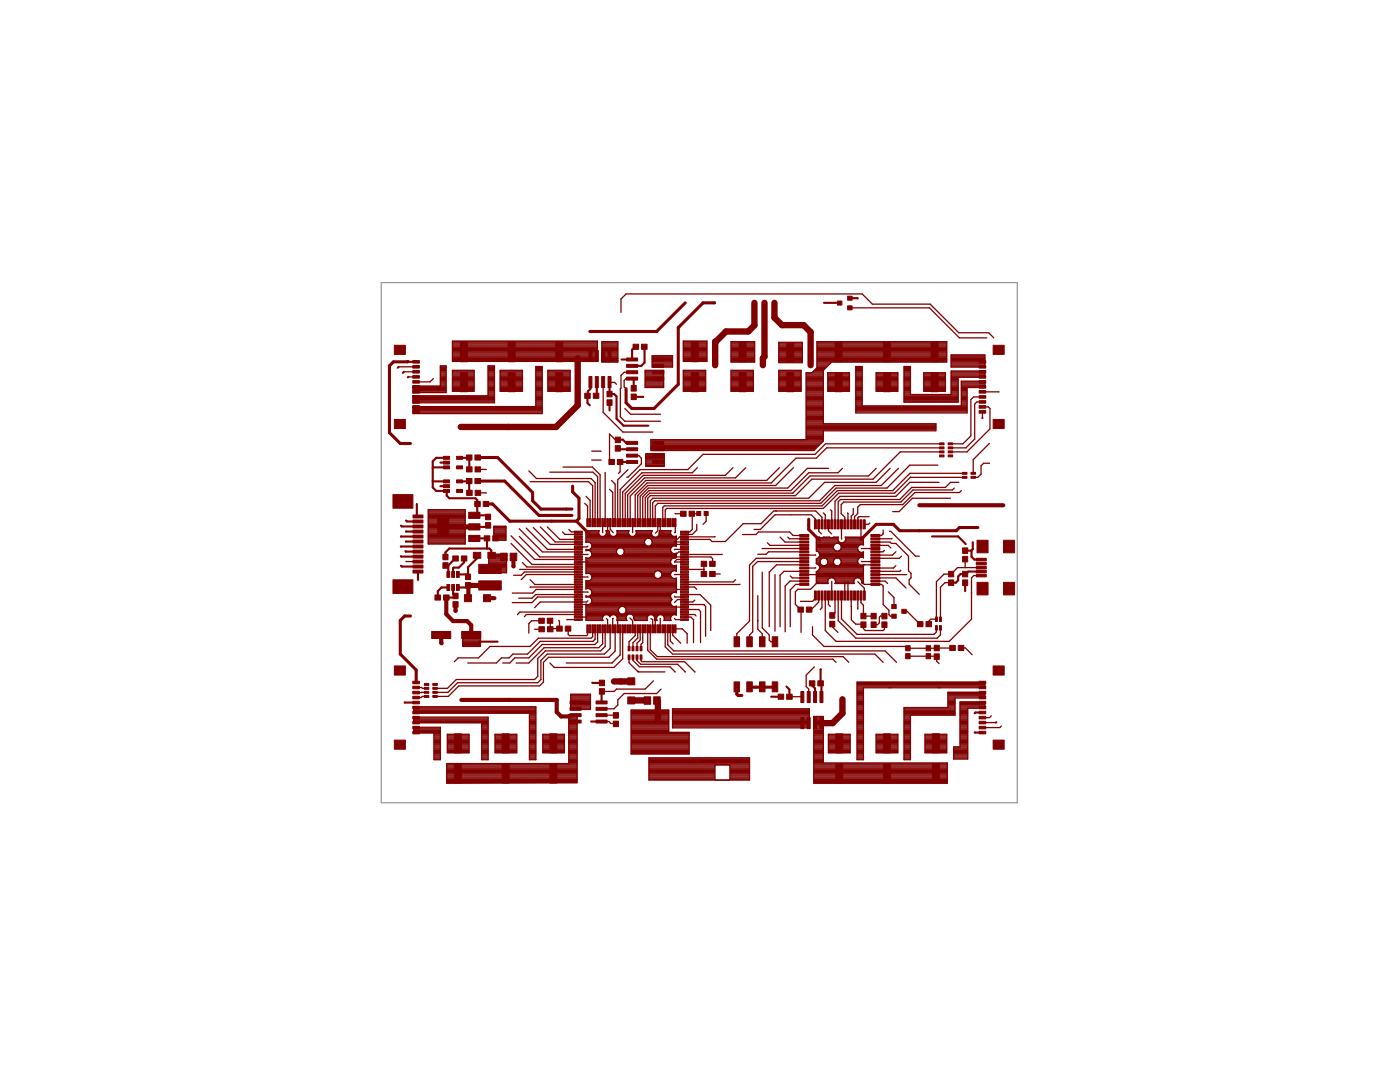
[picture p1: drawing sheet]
<svg xmlns="http://www.w3.org/2000/svg" width="279mm" height="216mm" viewBox="0 0 279 216" stroke-linecap="round" stroke-linejoin="round" font-family="sans-serif">
<g fill="#800000" stroke="#800000" stroke-width=".2">
<path d="M117.1 124.7h.3v1.6h-.3z"/>
<path d="M117.6 124.7h.3v1.6h-.3z"/>
<path d="M118.1 124.7h.3v1.6h-.3z"/>
<path d="M118.6 124.7h.3v1.6h-.3z"/>
<path d="M119.1 124.7h.3v1.6h-.3z"/>
<path d="M119.6 124.7h.3v1.6h-.3z"/>
<path d="M120.1 124.7h.3v1.6h-.3z"/>
<path d="M120.6 124.7h.3v1.6h-.3z"/>
<path d="M121.1 124.7h.3v1.6h-.3z"/>
<path d="M121.6 124.7h.3v1.6h-.3z"/>
<path d="M122.1 124.7h.3v1.6h-.3z"/>
<path d="M122.6 124.7h.3v1.6h-.3z"/>
<path d="M123.1 124.7h.3v1.6h-.3z"/>
<path d="M123.6 124.7h.3v1.6h-.3z"/>
<path d="M124.1 124.7h.3v1.6h-.3z"/>
<path d="M124.6 124.7h.3v1.6h-.3z"/>
<path d="M125.1 124.7h.3v1.6h-.3z"/>
<path d="M125.6 124.7h.3v1.6h-.3z"/>
<path d="M126.1 124.7h.3v1.6h-.3z"/>
<path d="M126.6 124.7h.3v1.6h-.3z"/>
<path d="M127.1 124.7h.3v1.6h-.3z"/>
<path d="M127.6 124.7h.3v1.6h-.3z"/>
<path d="M128.1 124.7h.3v1.6h-.3z"/>
<path d="M128.6 124.7h.3v1.6h-.3z"/>
<path d="M129.1 124.7h.3v1.6h-.3z"/>
<path d="M129.6 124.7h.3v1.6h-.3z"/>
<path d="M130.1 124.7h.3v1.6h-.3z"/>
<path d="M130.6 124.7h.3v1.6h-.3z"/>
<path d="M131.1 124.7h.3v1.6h-.3z"/>
<path d="M131.6 124.7h.3v1.6h-.3z"/>
<path d="M132.1 124.7h.3v1.6h-.3z"/>
<path d="M132.6 124.7h.3v1.6h-.3z"/>
<path d="M133.1 124.7h.3v1.6h-.3z"/>
<path d="M133.6 124.7h.3v1.6h-.3z"/>
<path d="M134.1 124.7h.3v1.6h-.3z"/>
<path d="M134.6 124.7h.3v1.6h-.3z"/>
<path d="M135.8 123.5h1.6v.3h-1.6z"/>
<path d="M135.8 123h1.6v.3h-1.6z"/>
<path d="M135.8 122.5h1.6v.3h-1.6z"/>
<path d="M135.8 122h1.6v.3h-1.6z"/>
<path d="M135.8 121.5h1.6v.3h-1.6z"/>
<path d="M135.8 121h1.6v.3h-1.6z"/>
<path d="M135.8 120.5h1.6v.3h-1.6z"/>
<path d="M135.8 120h1.6v.3h-1.6z"/>
<path d="M135.8 119.5h1.6v.3h-1.6z"/>
<path d="M135.8 119h1.6v.3h-1.6z"/>
<path d="M135.8 118.5h1.6v.3h-1.6z"/>
<path d="M135.8 118h1.6v.3h-1.6z"/>
<path d="M135.8 117.5h1.6v.3h-1.6z"/>
<path d="M135.8 117h1.6v.3h-1.6z"/>
<path d="M135.8 116.5h1.6v.3h-1.6z"/>
<path d="M135.8 116h1.6v.3h-1.6z"/>
<path d="M135.8 115.5h1.6v.3h-1.6z"/>
<path d="M135.8 115h1.6v.3h-1.6z"/>
<path d="M135.8 114.5h1.6v.3h-1.6z"/>
<path d="M135.8 114h1.6v.3h-1.6z"/>
<path d="M135.8 113.5h1.6v.3h-1.6z"/>
<path d="M135.8 113h1.6v.3h-1.6z"/>
<path d="M135.8 112.5h1.6v.3h-1.6z"/>
<path d="M135.8 112h1.6v.3h-1.6z"/>
<path d="M135.8 111.5h1.6v.3h-1.6z"/>
<path d="M135.8 111h1.6v.3h-1.6z"/>
<path d="M135.8 110.5h1.6v.3h-1.6z"/>
<path d="M135.8 110h1.6v.3h-1.6z"/>
<path d="M135.8 109.5h1.6v.3h-1.6z"/>
<path d="M135.8 109h1.6v.3h-1.6z"/>
<path d="M135.8 108.5h1.6v.3h-1.6z"/>
<path d="M135.8 108h1.6v.3h-1.6z"/>
<path d="M135.8 107.5h1.6v.3h-1.6z"/>
<path d="M135.8 107h1.6v.3h-1.6z"/>
<path d="M135.8 106.5h1.6v.3h-1.6z"/>
<path d="M135.8 106h1.6v.3h-1.6z"/>
<path d="M134.6 103.5h.3v1.6h-.3z"/>
<path d="M134.1 103.5h.3v1.6h-.3z"/>
<path d="M133.6 103.5h.3v1.6h-.3z"/>
<path d="M133.1 103.5h.3v1.6h-.3z"/>
<path d="M132.6 103.5h.3v1.6h-.3z"/>
<path d="M132.1 103.5h.3v1.6h-.3z"/>
<path d="M131.6 103.5h.3v1.6h-.3z"/>
<path d="M131.1 103.5h.3v1.6h-.3z"/>
<path d="M130.6 103.5h.3v1.6h-.3z"/>
<path d="M130.1 103.5h.3v1.6h-.3z"/>
<path d="M129.6 103.5h.3v1.6h-.3z"/>
<path d="M129.1 103.5h.3v1.6h-.3z"/>
<path d="M128.6 103.5h.3v1.6h-.3z"/>
<path d="M128.1 103.5h.3v1.6h-.3z"/>
<path d="M127.6 103.5h.3v1.6h-.3z"/>
<path d="M127.1 103.5h.3v1.6h-.3z"/>
<path d="M126.6 103.5h.3v1.6h-.3z"/>
<path d="M126.1 103.5h.3v1.6h-.3z"/>
<path d="M125.6 103.5h.3v1.6h-.3z"/>
<path d="M125.1 103.5h.3v1.6h-.3z"/>
<path d="M124.6 103.5h.3v1.6h-.3z"/>
<path d="M124.1 103.5h.3v1.6h-.3z"/>
<path d="M123.6 103.5h.3v1.6h-.3z"/>
<path d="M123.1 103.5h.3v1.6h-.3z"/>
<path d="M122.6 103.5h.3v1.6h-.3z"/>
<path d="M122.1 103.5h.3v1.6h-.3z"/>
<path d="M121.6 103.5h.3v1.6h-.3z"/>
<path d="M121.1 103.5h.3v1.6h-.3z"/>
<path d="M120.6 103.5h.3v1.6h-.3z"/>
<path d="M120.1 103.5h.3v1.6h-.3z"/>
<path d="M119.6 103.5h.3v1.6h-.3z"/>
<path d="M119.1 103.5h.3v1.6h-.3z"/>
<path d="M118.6 103.5h.3v1.6h-.3z"/>
<path d="M118.1 103.5h.3v1.6h-.3z"/>
<path d="M117.6 103.5h.3v1.6h-.3z"/>
<path d="M117.1 103.5h.3v1.6h-.3z"/>
<path d="M114.6 106h1.6v.3h-1.6z"/>
<path d="M114.6 106.5h1.6v.3h-1.6z"/>
<path d="M114.6 107h1.6v.3h-1.6z"/>
<path d="M114.6 107.5h1.6v.3h-1.6z"/>
<path d="M114.6 108h1.6v.3h-1.6z"/>
<path d="M114.6 108.5h1.6v.3h-1.6z"/>
<path d="M114.6 109h1.6v.3h-1.6z"/>
<path d="M114.6 109.5h1.6v.3h-1.6z"/>
<path d="M114.6 110h1.6v.3h-1.6z"/>
<path d="M114.6 110.5h1.6v.3h-1.6z"/>
<path d="M114.6 111h1.6v.3h-1.6z"/>
<path d="M114.6 111.5h1.6v.3h-1.6z"/>
<path d="M114.6 112h1.6v.3h-1.6z"/>
<path d="M114.6 112.5h1.6v.3h-1.6z"/>
<path d="M114.6 113h1.6v.3h-1.6z"/>
<path d="M114.6 113.5h1.6v.3h-1.6z"/>
<path d="M114.6 114h1.6v.3h-1.6z"/>
<path d="M114.6 114.5h1.6v.3h-1.6z"/>
<path d="M114.6 115h1.6v.3h-1.6z"/>
<path d="M114.6 115.5h1.6v.3h-1.6z"/>
<path d="M114.6 116h1.6v.3h-1.6z"/>
<path d="M114.6 116.5h1.6v.3h-1.6z"/>
<path d="M114.6 117h1.6v.3h-1.6z"/>
<path d="M114.6 117.5h1.6v.3h-1.6z"/>
<path d="M114.6 118h1.6v.3h-1.6z"/>
<path d="M114.6 118.5h1.6v.3h-1.6z"/>
<path d="M114.6 119h1.6v.3h-1.6z"/>
<path d="M114.6 119.5h1.6v.3h-1.6z"/>
<path d="M114.6 120h1.6v.3h-1.6z"/>
<path d="M114.6 120.5h1.6v.3h-1.6z"/>
<path d="M114.6 121h1.6v.3h-1.6z"/>
<path d="M114.6 121.5h1.6v.3h-1.6z"/>
<path d="M114.6 122h1.6v.3h-1.6z"/>
<path d="M114.6 122.5h1.6v.3h-1.6z"/>
<path d="M114.6 123h1.6v.3h-1.6z"/>
<path d="M114.6 123.5h1.6v.3h-1.6z"/>
<path d="M140.5 102.1h.8v.8h-.8z"/>
<path d="M139 102.1h.8v.8h-.8z"/>
<path d="M135.8 102h1.1v1h-1.1z"/>
<path d="M137.5 102h1.1v1h-1.1z"/>
<path d="M107.5 123.4h1.1v1h-1.1z"/>
<path d="M109.2 123.4h1.1v1h-1.1z"/>
<path d="M82.4 135.9h1.3v.5h-1.3z"/>
<path d="M82.4 136.9h1.3v.5h-1.3z"/>
<path d="M82.4 137.9h1.3v.6h-1.3z"/>
<path d="M82.4 138.9h1.3v.5h-1.3z"/>
<path d="M82.4 139.9h1.3v.5h-1.3z"/>
<path d="M82.4 140.9h1.3v.5h-1.3z"/>
<path d="M82.4 141.9h1.3v.5h-1.3z"/>
<path d="M82.4 142.9h1.3v.5h-1.3z"/>
<path d="M82.4 143.9h1.3v.5h-1.3z"/>
<path d="M82.4 144.9h1.3v.5h-1.3z"/>
<path d="M82.4 145.9h1.3v.5h-1.3z"/>
<path d="M78.7 132.9h2.2v1.8h-2.2z"/>
<path d="M78.7 147.7h2.2v1.8h-2.2z"/>
<path d="M82.4 71.9h1.3v.6h-1.3z"/>
<path d="M82.4 72.9h1.3v.5h-1.3z"/>
<path d="M82.4 73.9h1.3v.5h-1.3z"/>
<path d="M82.4 75h1.3v.5h-1.3z"/>
<path d="M82.4 75.9h1.3v.6h-1.3z"/>
<path d="M82.4 76.9h1.3v.5h-1.3z"/>
<path d="M82.4 77.9h1.3v.5h-1.3z"/>
<path d="M82.4 79h1.3v.5h-1.3z"/>
<path d="M82.4 79.9h1.3v.6h-1.3z"/>
<path d="M82.4 80.9h1.3v.5h-1.3z"/>
<path d="M82.4 81.9h1.3v.5h-1.3z"/>
<path d="M78.7 68.9h2.2v1.8h-2.2z"/>
<path d="M78.7 83.7h2.2v1.8h-2.2z"/>
<path d="M195.4 81.9h1.3v.5h-1.3z"/>
<path d="M195.4 80.9h1.3v.5h-1.3z"/>
<path d="M195.4 79.9h1.3v.6h-1.3z"/>
<path d="M195.4 79h1.3v.5h-1.3z"/>
<path d="M195.4 77.9h1.3v.5h-1.3z"/>
<path d="M195.4 76.9h1.3v.5h-1.3z"/>
<path d="M195.4 75.9h1.3v.6h-1.3z"/>
<path d="M195.4 75h1.3v.5h-1.3z"/>
<path d="M195.4 73.9h1.3v.5h-1.3z"/>
<path d="M195.4 72.9h1.3v.5h-1.3z"/>
<path d="M195.4 71.9h1.3v.6h-1.3z"/>
<path d="M198.2 83.7h2.2v1.8h-2.2z"/>
<path d="M198.2 68.9h2.2v1.8h-2.2z"/>
<path d="M195.4 145.9h1.3v.5h-1.3z"/>
<path d="M195.4 144.9h1.3v.5h-1.3z"/>
<path d="M195.4 143.9h1.3v.5h-1.3z"/>
<path d="M195.4 142.9h1.3v.5h-1.3z"/>
<path d="M195.4 141.9h1.3v.5h-1.3z"/>
<path d="M195.4 140.9h1.3v.5h-1.3z"/>
<path d="M195.4 139.9h1.3v.5h-1.3z"/>
<path d="M195.4 138.9h1.3v.5h-1.3z"/>
<path d="M195.4 137.9h1.3v.6h-1.3z"/>
<path d="M195.4 136.9h1.3v.5h-1.3z"/>
<path d="M195.4 135.9h1.3v.5h-1.3z"/>
<path d="M198.2 147.7h2.2v1.8h-2.2z"/>
<path d="M198.2 132.9h2.2v1.8h-2.2z"/>
<path d="M100.2 146.4h1.4v3.8h-1.4z"/>
<path d="M100.2 152.4h1.4v3.9h-1.4z"/>
<path d="M110.9 74.4h1.4v3.8h-1.4z"/>
<path d="M110.9 68.4h1.4v3.8h-1.4z"/>
<path d="M185.8 74.4h1.4v3.8h-1.4z"/>
<path d="M185.8 68.4h1.4v3.8h-1.4z"/>
<path d="M186.1 146.4h1.4v3.8h-1.4z"/>
<path d="M186.1 152.4h1.4v3.8h-1.4z"/>
<path d="M157 74.4h1.4v3.8h-1.4z"/>
<path d="M157 68.4h1.4v3.8h-1.4z"/>
<path d="M147.5 74.4h1.4v3.8h-1.4z"/>
<path d="M147.5 68.4h1.4v3.8h-1.4z"/>
<path d="M138 74.4h1.4v3.8h-1.4z"/>
<path d="M138 68.4h1.4v3.8h-1.4z"/>
<path d="M166.8 146.4h1.4v3.8h-1.4z"/>
<path d="M166.8 152.4h1.4v3.9h-1.4z"/>
<path d="M166.7 74.4h1.4v3.8h-1.4z"/>
<path d="M166.7 68.4h1.4v3.8h-1.4z"/>
<path d="M91.9 74.4h1.4v3.8h-1.4z"/>
<path d="M91.9 68.4h1.4v3.8h-1.4z"/>
<path d="M109.7 146.4h1.4v3.8h-1.4z"/>
<path d="M109.7 152.4h1.4v3.9h-1.4z"/>
<path d="M90.7 146.4h1.4v3.8h-1.4z"/>
<path d="M90.7 152.4h1.4v3.9h-1.4z"/>
<path d="M101.4 74.4h1.4v3.8h-1.4z"/>
<path d="M101.4 68.4h1.4v3.8h-1.4z"/>
<path d="M176.3 74.4h1.4v3.8h-1.4z"/>
<path d="M176.3 68.4h1.4v3.8h-1.4z"/>
<path d="M176.3 146.4h1.4v3.8h-1.4z"/>
<path d="M176.3 152.4h1.4v3.9h-1.4z"/>
<path d="M189.5 128.8h1.1v1h-1.1z"/>
<path d="M191.2 128.8h1.1v1h-1.1z"/>
<path d="M186.4 128.8h1.1v1.1h-1.1z"/>
<path d="M186.4 130.5h1.1v1.1h-1.1z"/>
<path d="M93.1 97.8h1.1v1h-1.1z"/>
<path d="M94.8 97.8h1.1v1h-1.1z"/>
<path d="M93.1 93.2h1.1v1h-1.1z"/>
<path d="M94.8 93.2h1.1v1h-1.1z"/>
<path d="M90.4 118.4h1v1.1h-1z"/>
<path d="M90.4 120.1h1v1.1h-1z"/>
<path d="M86.8 118.7h1.1v1h-1.1z"/>
<path d="M88.5 118.7h1.1v1h-1.1z"/>
<path d="M86.1 126h3.9v1.4h-3.9z"/>
<path d="M92.1 126h3.8v1.4h-3.8z"/>
<path d="M125.3 135.3h1.4v1.4h-1.4z"/>
<path d="M125.3 139.1h1.4v1.4h-1.4z"/>
<path d="M92.7 118.7h1.4v1.4h-1.4z"/>
<path d="M96.5 118.7h1.4v1.4h-1.4z"/>
<path d="M92.9 114.6h1v1.1h-1z"/>
<path d="M92.9 116.2h1v1.1h-1z"/>
<path d="M94.5 110.2h1.4v1.2h-1.4z"/>
<path d="M97.4 110.2h1.4v1.2h-1.4z"/>
<path d="M88.4 112.3h1v1.1h-1z"/>
<path d="M88.4 110.6h1v1.1h-1z"/>
<path d="M92.1 110.9h1.1v1.1h-1.1z"/>
<path d="M90.4 110.9h1.1v1.1h-1.1z"/>
<path d="M99.9 110.4h1.3v1.5h-1.3z"/>
<path d="M101.8 110.4h1.3v1.5h-1.3z"/>
<path d="M169.2 61h.9v.8h-.9z"/>
<path d="M169.2 59.1h.9v.8h-.9z"/>
<path d="M167.1 60.1h.9v.8h-.9z"/>
<path d="M109.3 125.1h1.1v1h-1.1z"/>
<path d="M107.5 125.1h1.1v1h-1.1z"/>
<path d="M173.8 116.4h1.8v.4h-1.8z"/>
<path d="M173.8 115.8h1.8v.3h-1.8z"/>
<path d="M173.8 115.1h1.8v.4h-1.8z"/>
<path d="M173.8 114.5h1.8v.4h-1.8z"/>
<path d="M173.8 113.8h1.8v.4h-1.8z"/>
<path d="M173.8 113.2h1.8v.3h-1.8z"/>
<path d="M173.8 112.5h1.8v.4h-1.8z"/>
<path d="M173.8 111.9h1.8v.3h-1.8z"/>
<path d="M173.8 111.2h1.8v.4h-1.8z"/>
<path d="M173.8 110.6h1.8v.4h-1.8z"/>
<path d="M173.8 109.9h1.8v.4h-1.8z"/>
<path d="M173.8 109.3h1.8v.3h-1.8z"/>
<path d="M173.8 108.6h1.8v.4h-1.8z"/>
<path d="M173.8 108h1.8v.4h-1.8z"/>
<path d="M173.8 107.3h1.8v.4h-1.8z"/>
<path d="M173.8 106.7h1.8v.3h-1.8z"/>
<path d="M172.3 103.7h.4v1.8h-.4z"/>
<path d="M171.6 103.7h.4v1.8h-.4z"/>
<path d="M171 103.7h.4v1.8h-.4z"/>
<path d="M170.3 103.7h.4v1.8h-.4z"/>
<path d="M169.7 103.7h.4v1.8h-.4z"/>
<path d="M169 103.7h.4v1.8h-.4z"/>
<path d="M168.4 103.7h.4v1.8h-.4z"/>
<path d="M167.7 103.7h.4v1.8h-.4z"/>
<path d="M167.1 103.7h.4v1.8h-.4z"/>
<path d="M166.5 103.7h.3v1.8h-.3z"/>
<path d="M165.8 103.7h.4v1.8h-.4z"/>
<path d="M165.1 103.7h.4v1.8h-.4z"/>
<path d="M164.5 103.7h.4v1.8h-.4z"/>
<path d="M163.9 103.7h.3v1.8h-.3z"/>
<path d="M163.2 103.7h.4v1.8h-.4z"/>
<path d="M162.5 103.7h.4v1.8h-.4z"/>
<path d="M159.6 106.7h1.8v.3h-1.8z"/>
<path d="M159.6 107.3h1.8v.4h-1.8z"/>
<path d="M159.6 108h1.8v.4h-1.8z"/>
<path d="M159.6 108.6h1.8v.4h-1.8z"/>
<path d="M159.6 109.3h1.8v.3h-1.8z"/>
<path d="M159.6 109.9h1.8v.4h-1.8z"/>
<path d="M159.6 110.6h1.8v.4h-1.8z"/>
<path d="M159.6 111.2h1.8v.4h-1.8z"/>
<path d="M159.6 111.9h1.8v.3h-1.8z"/>
<path d="M159.6 112.5h1.8v.4h-1.8z"/>
<path d="M159.6 113.2h1.8v.3h-1.8z"/>
<path d="M159.6 113.8h1.8v.4h-1.8z"/>
<path d="M159.6 114.5h1.8v.4h-1.8z"/>
<path d="M159.6 115.1h1.8v.4h-1.8z"/>
<path d="M159.6 115.8h1.8v.3h-1.8z"/>
<path d="M159.6 116.4h1.8v.4h-1.8z"/>
<path d="M162.5 117.9h.4v1.8h-.4z"/>
<path d="M163.2 117.9h.4v1.8h-.4z"/>
<path d="M163.9 117.9h.3v1.8h-.3z"/>
<path d="M164.5 117.9h.4v1.8h-.4z"/>
<path d="M165.1 117.9h.4v1.8h-.4z"/>
<path d="M165.8 117.9h.4v1.8h-.4z"/>
<path d="M166.5 117.9h.3v1.8h-.3z"/>
<path d="M167.1 117.9h.4v1.8h-.4z"/>
<path d="M167.7 117.9h.4v1.8h-.4z"/>
<path d="M168.4 117.9h.4v1.8h-.4z"/>
<path d="M169 117.9h.4v1.8h-.4z"/>
<path d="M169.7 117.9h.4v1.8h-.4z"/>
<path d="M170.3 117.9h.4v1.8h-.4z"/>
<path d="M171 117.9h.4v1.8h-.4z"/>
<path d="M171.6 117.9h.4v1.8h-.4z"/>
<path d="M172.3 117.9h.4v1.8h-.4z"/>
<path d="M160.9 121.1h1.1v1.1h-1.1z"/>
<path d="M159.2 121.1h1.1v1.1h-1.1z"/>
<path d="M165.6 122.3h1v1.1h-1z"/>
<path d="M165.6 124h1v1.1h-1z"/>
<path d="M189.3 114h1v1.1h-1z"/>
<path d="M189.3 115.7h1v1.1h-1z"/>
<path d="M178 120.6h.9v.8h-.9z"/>
<path d="M178 122.6h.9v.8h-.9z"/>
<path d="M180 121.6h.9v.8h-.9z"/>
<path d="M192.1 115.7h1v1.1h-1z"/>
<path d="M192.1 114h1v1.1h-1z"/>
<path d="M192.1 109.3h1v1.1h-1z"/>
<path d="M192.1 111h1v1.1h-1z"/>
<path d="M184.8 124h1.1v1.1h-1.1z"/>
<path d="M183.1 124h1.1v1.1h-1.1z"/>
<path d="M173.8 124.1h1.1v1.1h-1.1z"/>
<path d="M173.8 122.4h1.1v1.1h-1.1z"/>
<path d="M176 122.4h1v1.1h-1z"/>
<path d="M176 124.1h1v1.1h-1z"/>
<path d="M171.8 122.4h1v1.1h-1z"/>
<path d="M171.8 124.1h1v1.1h-1z"/>
<path d="M111.1 124.9h1.1v1h-1.1z"/>
<path d="M112.8 124.9h1.1v1h-1.1z"/>
<path d="M149 136.1h1.1v1.9h-1.1z"/>
<path d="M149 127.1h1.1v2h-1.1z"/>
<path d="M146.5 136.1h1.1v1.9h-1.1z"/>
<path d="M146.5 127.1h1.1v2h-1.1z"/>
<path d="M151.6 136.1h1.1v1.9h-1.1z"/>
<path d="M151.6 127.1h1.1v2h-1.1z"/>
<path d="M154.1 127.1h1.1v2h-1.1z"/>
<path d="M154.1 136.1h1.1v1.9h-1.1z"/>
<path d="M91.1 114h.6v1.2h-.6z"/>
<path d="M90.1 114h.6v1.2h-.6z"/>
<path d="M89.2 114h.5v1.2h-.5z"/>
<path d="M89.2 116.6h.5v1.2h-.5z"/>
<path d="M90.1 116.6h.6v1.2h-.6z"/>
<path d="M91.1 116.6h.6v1.2h-.6z"/>
<path d="M91.1 95.8h1.2v.6h-1.2z"/>
<path d="M91.1 97.7h1.2v.6h-1.2z"/>
<path d="M88.5 95.8h1.2v.6h-1.2z"/>
<path d="M88.5 96.7h1.2v.6h-1.2z"/>
<path d="M88.5 97.7h1.2v.6h-1.2z"/>
<path d="M91.1 91.1h1.2v.6h-1.2z"/>
<path d="M91.1 93h1.2v.6h-1.2z"/>
<path d="M88.5 91.1h1.2v.6h-1.2z"/>
<path d="M88.5 92h1.2v.6h-1.2z"/>
<path d="M88.5 93h1.2v.6h-1.2z"/>
<path d="M93.5 106.8h2.3v1.3h-2.3z"/>
<path d="M93.5 104.5h2.3v1.2h-2.3z"/>
<path d="M93.5 102.2h2.3v1.2h-2.3z"/>
<path d="M87.4 103.3h2.2v3.6h-2.2z"/>
<path d="M96.9 102.6h1v1.1h-1z"/>
<path d="M96.9 104.3h1v1.1h-1z"/>
<path d="M96.6 106.9h1.1v1h-1.1z"/>
<path d="M98.3 106.9h1.1v1h-1.1z"/>
<path d="M94.7 100.1h1.1v1h-1.1z"/>
<path d="M96.4 100.1h1.1v1h-1.1z"/>
<path d="M94.8 95.5h1.1v1h-1.1z"/>
<path d="M93.1 95.5h1.1v1h-1.1z"/>
<path d="M94.8 90.8h1.1v1h-1.1z"/>
<path d="M93.1 90.8h1.1v1h-1.1z"/>
<path d="M130.5 139h1.3v1.5h-1.3z"/>
<path d="M128.5 139h1.4v1.5h-1.4z"/>
<path d="M139.9 112h1.1v1h-1.1z"/>
<path d="M141.6 112h1.1v1h-1.1z"/>
<path d="M141.6 114h1.1v1h-1.1z"/>
<path d="M139.9 114h1.1v1h-1.1z"/>
<path d="M84.7 138.8h.9v.3h-.9z"/>
<path d="M86.4 138.8h.9v.3h-.9z"/>
<path d="M84.7 138h.9v.3h-.9z"/>
<path d="M86.4 138h.9v.3h-.9z"/>
<path d="M84.7 137.2h.9v.3h-.9z"/>
<path d="M86.4 137.2h.9v.3h-.9z"/>
<path d="M84.7 136.4h.9v.4h-.9z"/>
<path d="M86.4 136.4h.9v.4h-.9z"/>
<path d="M189.2 88.4h.9v.4h-.9z"/>
<path d="M187.5 88.4h.9v.4h-.9z"/>
<path d="M189.2 89.2h.9v.4h-.9z"/>
<path d="M187.5 89.2h.9v.4h-.9z"/>
<path d="M189.2 90h.9v.4h-.9z"/>
<path d="M187.5 90h.9v.4h-.9z"/>
<path d="M189.2 90.8h.9v.4h-.9z"/>
<path d="M187.5 90.8h.9v.4h-.9z"/>
<path d="M192.1 95.1h.9v.3h-.9z"/>
<path d="M193.8 95.1h.9v.3h-.9z"/>
<path d="M192.1 94.3h.9v.3h-.9z"/>
<path d="M193.8 94.3h.9v.3h-.9z"/>
<path d="M187.5 124.8h.4v.9h-.4z"/>
<path d="M187.5 123.1h.4v.9h-.4z"/>
<path d="M186.7 124.8h.4v.9h-.4z"/>
<path d="M186.7 123.1h.4v.9h-.4z"/>
<path d="M95.5 115.9h4.5v1.8h-4.5z"/>
<path d="M95.5 112.6h4.5v1.8h-4.5z"/>
<path d="M195 116.2h2.2v2.5h-2.2z"/>
<path d="M195 107.8h2.2v2.5h-2.2z"/>
<path d="M200.3 116.2h2.2v2.5h-2.2z"/>
<path d="M200.3 107.8h2.2v2.5h-2.2z"/>
<path d="M194.8 114.6h2v.5h-2z"/>
<path d="M194.8 113.8h2v.5h-2z"/>
<path d="M194.8 113h2v.5h-2z"/>
<path d="M194.8 112.2h2v.5h-2z"/>
<path d="M194.8 111.4h2v.5h-2z"/>
<path d="M113.8 141.1h2.2v.6h-2.2z"/>
<path d="M119 141.1h2.2v.6h-2.2z"/>
<path d="M113.8 139.9h2.2v.6h-2.2z"/>
<path d="M113.8 142.4h2.2v.6h-2.2z"/>
<path d="M113.8 143.7h2.2v.6h-2.2z"/>
<path d="M119 139.9h2.2v.6h-2.2z"/>
<path d="M119 142.4h2.2v.6h-2.2z"/>
<path d="M119 143.7h2.2v.6h-2.2z"/>
<path d="M122.4 142.2h1v1.1h-1z"/>
<path d="M122.4 143.9h1v1.1h-1z"/>
<path d="M119.6 137.4h1v1.1h-1z"/>
<path d="M119.6 135.7h1v1.1h-1z"/>
<path d="M120.1 69.9h.6v2.2h-.6z"/>
<path d="M120.1 75.1h.6v2.2h-.6z"/>
<path d="M121.3 69.9h.6v2.2h-.6z"/>
<path d="M118.8 69.9h.6v2.2h-.6z"/>
<path d="M117.5 69.9h.6v2.2h-.6z"/>
<path d="M121.3 75.1h.6v2.2h-.6z"/>
<path d="M118.8 75.1h.6v2.2h-.6z"/>
<path d="M117.5 75.1h.6v2.2h-.6z"/>
<path d="M118.4 78.5h1.1v1h-1.1z"/>
<path d="M116.7 78.5h1.1v1h-1.1z"/>
<path d="M121.1 78.1h1.1v1.1h-1.1z"/>
<path d="M121.1 79.8h1.1v1.1h-1.1z"/>
<path d="M130.3 90.6h2.2v.6h-2.2z"/>
<path d="M125.1 90.6h2.2v.6h-2.2z"/>
<path d="M130.3 91.9h2.2v.6h-2.2z"/>
<path d="M130.3 89.3h2.2v.6h-2.2z"/>
<path d="M130.3 88.1h2.2v.6h-2.2z"/>
<path d="M125.1 91.9h2.2v.6h-2.2z"/>
<path d="M125.1 89.3h2.2v.6h-2.2z"/>
<path d="M125.1 88.1h2.2v.6h-2.2z"/>
<path d="M122.8 88.9h1v1.1h-1z"/>
<path d="M122.8 87.2h1v1.1h-1z"/>
<path d="M123.2 91.7h1.1v1h-1.1z"/>
<path d="M121.5 91.7h1.1v1h-1.1z"/>
<path d="M161.1 143.2h.6v2.2h-.6z"/>
<path d="M161.1 138h.6v2.2h-.6z"/>
<path d="M159.8 143.2h.6v2.2h-.6z"/>
<path d="M162.4 143.2h.6v2.2h-.6z"/>
<path d="M163.6 143.2h.6v2.2h-.6z"/>
<path d="M159.8 138h.6v2.2h-.6z"/>
<path d="M162.4 138h.6v2.2h-.6z"/>
<path d="M163.6 138h.6v2.2h-.6z"/>
<path d="M161.5 135.8h1.1v1.1h-1.1z"/>
<path d="M163.2 135.8h1.1v1.1h-1.1z"/>
<path d="M157 138.5h1.1v1h-1.1z"/>
<path d="M155.3 138.5h1.1v1h-1.1z"/>
<path d="M130.3 74h2.2v.6h-2.2z"/>
<path d="M125.1 74h2.2v.6h-2.2z"/>
<path d="M130.3 75.2h2.2v.6h-2.2z"/>
<path d="M130.3 72.7h2.2v.6h-2.2z"/>
<path d="M130.3 71.4h2.2v.6h-2.2z"/>
<path d="M125.1 75.2h2.2v.6h-2.2z"/>
<path d="M125.1 72.7h2.2v.6h-2.2z"/>
<path d="M125.1 71.4h2.2v.6h-2.2z"/>
<path d="M128 68.7h1.1v1h-1.1z"/>
<path d="M126.3 68.7h1.1v1h-1.1z"/>
<path d="M126 76.9h1v1.1h-1z"/>
<path d="M126 78.6h1v1.1h-1z"/>
<path d="M184.8 130.4h.9v1h-.9z"/>
<path d="M184.8 128.8h.9v1.1h-.9z"/>
<path d="M180.7 128.8h.9v1.1h-.9z"/>
<path d="M180.7 130.4h.9v1h-.9z"/>
<path d="M125.3 129h.4v.9h-.4z"/>
<path d="M125.3 130.7h.4v.9h-.4z"/>
<path d="M126.1 129h.4v.9h-.4z"/>
<path d="M126.1 130.7h.4v.9h-.4z"/>
<path d="M126.9 129h.4v.9h-.4z"/>
<path d="M126.9 130.7h.4v.9h-.4z"/>
<path d="M127.7 129h.4v.9h-.4z"/>
<path d="M127.7 130.7h.4v.9h-.4z"/>
<path d="M82.4 102.8h2v.6h-2z"/>
<path d="M82.4 103.8h2v.6h-2z"/>
<path d="M82.4 104.8h2v.5h-2z"/>
<path d="M82.4 105.8h2v.6h-2z"/>
<path d="M82.4 106.8h2v.6h-2z"/>
<path d="M82.4 107.8h2v.6h-2z"/>
<path d="M82.4 108.8h2v.5h-2z"/>
<path d="M82.4 109.8h2v.6h-2z"/>
<path d="M82.4 110.8h2v.6h-2z"/>
<path d="M82.4 111.8h2v.6h-2z"/>
<path d="M82.4 112.8h2v.5h-2z"/>
<path d="M82.4 113.7h2v.6h-2z"/>
<path d="M78.4 98.7h4v2.7h-4z"/>
<path d="M78.4 115.7h4v2.7h-4z"/>
</g>
<g fill="none" stroke="#800000" stroke-width=".25">
<path d="M79.6 73.2h3.4M80.6 74.2h2.4M81.5 75.2h1.5M82.4 78.2h6.6M82.4 78h6.6M82.4 77.7h6.6M82.4 77.5h6.6M82.4 77.3h6.6M82.4 79h15v-6h1.3v7.4h-16.3zM82.4 80h16.3M82.4 79.7h16.3M82.4 79.5h16.3"/>
<path d="M82.4 79.3h16.3M82.4 79.1h16.3M86.5 75.5l-.7 .7h-2.8M87.9 76.2h1.1M87.9 74.4h1.1M87.9 77.1v-4.1h1.1v5.3h-6.6v-1.2h6.6M87.9 76.9h1.1M87.9 76.6h1.1M87.9 76.4h1.1M87.9 76h1.1M87.9 75.7h1.1M87.9 75.5h1.1"/>
<path d="M87.9 75.3h1.1M87.9 75.1h1.1M87.9 74.8h1.1M87.9 74.6h1.1M87.9 74.2h1.1M87.9 74h1.1M87.9 73.7h1.1M87.9 73.5h1.1M87.9 73.3h1.1M87.9 73.1h1.1M90.3 76.2h4.3M90.3 73.9h4.3v4.2h-4.3z"/>
<path d="M90.3 74.4h4.3M90.3 78h4.3M90.3 77.7h4.3M90.3 77.5h4.3M90.3 77.3h4.3M90.3 77.1h4.3M90.3 76.9h4.3M90.3 76.6h4.3M90.3 76.4h4.3M90.3 76h4.3M90.3 75.7h4.3M90.3 75.5h4.3"/>
<path d="M90.3 75.3h4.3M90.3 75.1h4.3M90.3 74.8h4.3M90.3 74.6h4.3M90.3 74.2h4.3M90.3 74h4.3M90.3 68.1h28.9v4h-28.9zM90.3 70.8h28.9M90.3 72h28.9M90.3 71.7h28.9M90.3 71.5h28.9M90.3 71.3h28.9"/>
<path d="M90.3 71.1h28.9M90.3 68.2h28.9M90.3 70.6h28.9M90.3 70.4h28.9M90.3 70.2h28.9M90.3 70h28.9M90.3 69.7h28.9M90.3 69.5h28.9M90.3 69.3h28.9M90.3 69.1h28.9M90.3 68.9h28.9M90.3 68.6h28.9"/>
<path d="M90.3 68.4h28.9M97.4 76.2h1.3M97.4 78.2h1.3M97.4 74.4h1.3M97.4 78h1.3M97.4 77.7h1.3M97.4 77.5h1.3M97.4 77.3h1.3M97.4 77.1h1.3M97.4 76.9h1.3M97.4 76.6h1.3M97.4 76.4h1.3"/>
<path d="M97.4 76h1.3M97.4 75.7h1.3M97.4 75.5h1.3M97.4 75.3h1.3M97.4 75.1h1.3M97.4 74.8h1.3M97.4 74.6h1.3M97.4 74.2h1.3M97.4 74h1.3M97.4 78.8h1.3M97.4 78.6h1.3M97.4 78.4h1.3"/>
<path d="M97.4 73.7h1.3M97.4 73.5h1.3M97.4 73.3h1.3M97.4 73.1h1.3M99.8 76.2h4.5M99.8 73.9h4.5v4.2h-4.5zM99.8 74.4h4.5M99.8 78h4.5M99.8 77.7h4.5M99.8 77.5h4.5M99.8 77.3h4.5M99.8 77.1h4.5"/>
<path d="M99.8 76.9h4.5M99.8 76.6h4.5M99.8 76.4h4.5M99.8 76h4.5M99.8 75.7h4.5M99.8 75.5h4.5M99.8 75.3h4.5M99.8 75.1h4.5M99.8 74.8h4.5M99.8 74.6h4.5M99.8 74.2h4.5M99.8 74h4.5"/>
<path d="M106.9 76.2h1.3M106.9 78.2h1.3M106.9 74.4h1.3M106.9 78h1.3M106.9 77.7h1.3M106.9 77.5h1.3M106.9 77.3h1.3M106.9 77.1h1.3M106.9 76.9h1.3M106.9 76.6h1.3M106.9 76.4h1.3M106.9 76h1.3"/>
<path d="M106.9 75.7h1.3M106.9 75.5h1.3M106.9 75.3h1.3M106.9 75.1h1.3M106.9 74.8h1.3M106.9 74.6h1.3M106.9 74.2h1.3M106.9 74h1.3M106.9 80h1.3M106.9 79.7h1.3M106.9 79.5h1.3M106.9 79.3h1.3"/>
<path d="M106.9 79.1h1.3M106.9 78.8h1.3M106.9 78.6h1.3M106.9 78.4h1.3M106.9 73.7h1.3M106.9 73.5h1.3M106.9 73.3h1.3M109.3 76.2h4.5M109.3 73.9h4.5v4.2h-4.5zM109.3 74.4h4.5M109.3 78h4.5M109.3 77.7h4.5"/>
<path d="M109.3 77.5h4.5M109.3 77.3h4.5M109.3 77.1h4.5M109.3 76.9h4.5M109.3 76.6h4.5M109.3 76.4h4.5M109.3 76h4.5M109.3 75.7h4.5M109.3 75.5h4.5M109.3 75.3h4.5M109.3 75.1h4.5M109.3 74.8h4.5"/>
<path d="M109.3 74.6h4.5M109.3 74.2h4.5M109.3 74h4.5M120.1 68.2h3.2v4h-3.2zM120.1 70.8h3.2M120.1 72.2h3.2M120.1 71.7h3.2M120.1 71.5l3.2 .1M120.1 71.3h3.2M120.1 71.1h3.2M120.1 70.6h3.2M120.1 70.4h3.2"/>
<path d="M120.1 70.2h3.2M120.1 70h3.2M120.1 69.7h3.2M120.1 69.5h3.2M120.1 69.3h3.2M120.1 69.1h3.2M120.1 68.9h3.2M120.1 68.6h3.2M120.1 68.4h3.2M120.4 76.2v6.1l3.9 3.9h6M121.6 76.3h1.1l.3 .4M123.3 71.9l-3.2 .1"/>
<path d="M123.9 62.3v-2.6l1-1h47.2l2 2h11.5l5.7 5.7h6l1 1M126.2 75.5h-1.3l-.3 .4v1.3l.3 .4M126.2 74.3h-1.6l-.7 .6-.1 8.3 .9 .9h7.1M128.8 76.2h3.6M128.8 74.4h3.6M128.8 77.3h3.6M128.8 77.1h3.6M128.8 76.9h3.6M128.8 76.6h3.6M128.8 76.4h3.6M128.8 76h3.6M128.8 75.7h3.6"/>
<path d="M128.8 75.5h3.6M128.8 75.3h3.6M128.8 75.1h3.6M128.8 74.8h3.6M128.8 74.6h3.6M128.8 73.9h3.6v3.4h-3.6zM128.8 74.2h3.6M128.8 74h3.6M130.2 73.1h4M130.2 71h4v2.3h-4zM130.2 72.9h4M130.2 72.6h4"/>
<path d="M130.2 72.4h4M130.2 72.2h4M130.2 72h4M130.2 71.7h4M130.2 71.5h4M130.2 71.3h4M130.2 71.1h4M136.4 76.2h4.4M136.4 73.9h4.4v4.2h-4.4zM136.4 74.4h4.4M136.4 78h4.4M136.4 77.7h4.4"/>
<path d="M136.4 77.5h4.4M136.4 77.3h4.4M136.4 77.1h4.4M136.4 76.9h4.4M136.4 76.6h4.4M136.4 76.4h4.4M136.4 76h4.4M136.4 75.7h4.4M136.4 75.5h4.4M136.4 75.3h4.4M136.4 75.1h4.4M136.4 74.8h4.4"/>
<path d="M136.4 74.6h4.4M136.4 74.2h4.4M136.4 74h4.4M136.4 68.1h4.7v4h-4.7zM136.4 70.8h4.7M136.4 72h4.7M136.4 71.7h4.7M136.4 71.5h4.7M136.4 71.3h4.7M136.4 71.1h4.7M136.4 68.2h4.7M136.4 70.6h4.7"/>
<path d="M136.4 70.4h4.7M136.4 70.2h4.7M136.4 70h4.7M136.4 69.7h4.7M136.4 69.5h4.7M136.4 69.3h4.7M136.4 69.1h4.7M136.4 68.9h4.7M136.4 68.6h4.7M136.4 68.4h4.7M145.9 76.2h4.4M145.9 73.9h4.4v4.2h-4.4z"/>
<path d="M145.9 74.4h4.4M145.9 78h4.4M145.9 77.7h4.4M145.9 77.5h4.4M145.9 77.3h4.4M145.9 77.1h4.4M145.9 76.9h4.4M145.9 76.6h4.4M145.9 76.4h4.4M145.9 76h4.4M145.9 75.7h4.4M145.9 75.5h4.4"/>
<path d="M145.9 75.3h4.4M145.9 75.1h4.4M145.9 74.8h4.4M145.9 74.6h4.4M145.9 74.2h4.4M145.9 74h4.4M145.9 68.2h4.7v4h-4.7zM145.9 70.8h4.7M145.9 72.2h4.7M145.9 72h4.7M145.9 71.7h4.7M145.9 71.5h4.7"/>
<path d="M145.9 71.3h4.7M145.9 71.1h4.7M145.9 70.6h4.7M145.9 70.4h4.7M145.9 70.2h4.7M145.9 70h4.7M145.9 69.7h4.7M145.9 69.5h4.7M145.9 69.3h4.7M145.9 69.1h4.7M145.9 68.9h4.7M145.9 68.6h4.7"/>
<path d="M145.9 68.4h4.7M155.4 76.2h4.5M155.4 73.9h4.5v4.2h-4.5zM155.4 74.4h4.5M155.4 78h4.5M155.4 77.7h4.5M155.4 77.5h4.5M155.4 77.3h4.5M155.4 77.1h4.5M155.4 76.9h4.5M155.4 76.6h4.5M155.4 76.4h4.5"/>
<path d="M155.4 76h4.5M155.4 75.7h4.5M155.4 75.5h4.5M155.4 75.3h4.5M155.4 75.1h4.5M155.4 74.8h4.5M155.4 74.6h4.5M155.4 68.3h4.7v4.1h-4.7zM155.4 74.2h4.5M155.4 74h4.5M155.4 70.8h4.7M155.4 72.2h4.7"/>
<path d="M155.4 72h4.7M155.4 71.7h4.7M155.4 71.5h4.7M155.4 71.3h4.7M155.4 71.1h4.7M155.4 70.6h4.7M155.4 70.4h4.7M155.4 70.2h4.7M155.4 70h4.7M155.4 69.7h4.7M155.4 69.5h4.7M155.4 69.3h4.7"/>
<path d="M155.4 69.1h4.7M155.4 68.9h4.7M155.4 68.6h4.7M155.4 68.4h4.7M160.9 76.2h3.4M160.9 78.2h3.4M160.9 78h3.4M160.9 77.7h3.4M160.9 77.5h3.4M160.9 77.3h3.4M160.9 77.1h3.4M160.9 76.9h3.4"/>
<path d="M160.9 76.6h3.4M160.9 76.4h3.4M160.9 76h3.4M160.9 75.7h3.4M160.9 75.5h3.4M160.9 75.3h3.4M160.9 75.1h3.4M160.9 74.8h3.4M160.9 74.6h3.4M160.9 80h3.4M160.9 79.7h3.4M160.9 79.5h3.4"/>
<path d="M160.9 79.3h3.4M160.9 79.1h3.4M160.9 78.8h3.4M160.9 78.6h3.4M160.9 78.4h3.4M162 74.4l1-1v-5.2h25.9v4h-22.9l-1.7 1.7v10.7h22.5v1.4h-25.9M162.2 74.2h2.1M162.5 74h1.8M162.7 73.7h1.8M162.9 73.5h1.8M163 73.3h1.9M163 73.1h2.1"/>
<path d="M163 70.8h25.9M163 72.9h2.4M163 72.6h2.6M163 72.4h2.8M163 72.2h25.9M163 72h25.9M163 71.7h25.9M163 71.5h25.9M163 71.3h25.9M163 71.1h25.9M163 70.6h25.9M163 70.4h25.9"/>
<path d="M163 70.2h25.9M163 70h25.9M163 69.7h25.9M163 69.5h25.9M163 69.3h25.9M163 69.1h25.9M163 68.9h25.9M163 68.6h25.9M163 68.4h25.9M164.3 74.4h-3.4v13.3M165.2 76.2h4.3M165.2 74.4h4.3v3.7h-4.3z"/>
<path d="M165.2 78h4.3M165.2 77.7h4.3M165.2 77.5h4.3M165.2 77.3h4.3M165.2 77.1h4.3M165.2 76.9h4.3M165.2 76.6h4.3M165.2 76.4h4.3M165.2 76h4.3M165.2 75.7h4.3M165.2 75.5h4.3M165.2 75.3h4.3"/>
<path d="M165.2 75.1h4.3M165.2 74.8h4.3M165.2 74.6h4.3M169.6 61.4h15.9l6 6h5.4M170.8 76.2h1.3M170.8 78.2h1.3M170.8 74.4h1.3M170.8 78h1.3M170.8 77.7h1.3M170.8 77.5h1.3M170.8 77.3h1.3M170.8 77.1h1.3"/>
<path d="M170.8 76.9h1.3M170.8 76.6h1.3M170.8 76.4h1.3M170.8 76h1.3M170.8 75.7h1.3M170.8 75.5h1.3M170.8 75.3h1.3M170.8 75.1h1.3M170.8 74.8h1.3M170.8 74.6h1.3M170.8 74.2h1.3M170.8 74h1.3"/>
<path d="M170.8 73.1h1.3v7.9h19.8v-4.9h4.7v1.2h-3.6v5.1h-22.2zM170.8 80h1.3M170.8 79.7h1.3M170.8 79.5h1.3M170.8 79.3h1.3M170.8 79.1h1.3M170.8 78.8h1.3M170.8 78.6h1.3M170.8 78.4h1.3M170.8 73.7h1.3M170.8 73.5h1.3M170.8 73.3h1.3"/>
<path d="M174.9 76.2h4.3M174.9 74.4h4.3v3.7h-4.3zM174.9 78h4.3M174.9 77.7h4.3M174.9 77.5h4.3M174.9 77.3h4.3M174.9 77.1h4.3M174.9 76.9h4.3M174.9 76.6h4.3M174.9 76.4h4.3M174.9 76h4.3M174.9 75.7h4.3"/>
<path d="M174.9 75.5h4.3M174.9 75.3h4.3M174.9 75.1h4.3M174.9 74.8h4.3M174.9 74.6h4.3M180.4 76.2h1.3M180.4 78.2h1.3M180.4 74.4h1.3M180.4 78h1.3M180.4 77.7h1.3M180.4 77.5h1.3M180.4 77.3h1.3"/>
<path d="M180.4 77.1h1.3M180.4 76.9h1.3M180.4 76.6h1.3M180.4 76.4h1.3M180.4 76h1.3M180.4 75.7h1.3M180.4 75.5h1.3M180.4 75.3h1.3M180.4 75.1h1.3M180.4 74.8h1.3M180.4 74.6h1.3M180.4 74.2h1.3"/>
<path d="M180.4 74h1.3M180.4 80h10.8M180.4 79.7h10.8M180.4 79.5h10.8M180.4 79.3h10.8M180.4 79.1h10.8M180.4 78.8h10.8M180.4 78.6h1.3M180.4 78.4h1.3M180.4 73.7h1.3M180.4 73.5h1.3M180.4 73.3h1.3"/>
<path d="M184.4 76.2h4.3M184.4 74.4h4.3v3.7h-4.3zM184.4 78h4.3M184.4 77.7h4.3M184.4 77.5h4.3M184.4 77.3h4.3M184.4 77.1h4.3M184.4 76.9h4.3M184.4 76.6h4.3M184.4 76.4h4.3M184.4 76h4.3M184.4 75.7h4.3"/>
<path d="M184.4 75.5h4.3M184.4 75.3h4.3M184.4 75.1h4.3M184.4 74.8h4.3M184.4 74.6h4.3M189.8 76.2h1.4M189.8 78.2h1.4M189.8 74.4h6.8M189.8 78h1.4M189.8 77.7h1.4M189.8 77.5h1.4M189.8 77.3h1.4"/>
<path d="M189.8 77.1h1.4M189.8 76.9h1.4M189.8 76.6h1.4M189.8 76.4h1.4M189.8 76h1.4M189.8 75.7h1.4M189.8 75.5h1.4M189.8 75.3h6.8v-1.3h-6.8v4.7h-8.1v-5.6h-1.3v7.1h10.8v-4.9M189.8 75.1h6.8M189.8 74.8h6.8M189.8 74.6h6.8M189.8 74.2h6.8"/>
<path d="M189.8 78.6h1.4M189.8 78.4h1.4M189.8 73.1h6.8M189.8 70.8h6.8v2.5h-6.8zM189.8 72.9h6.8M189.8 72.6h6.8M189.8 72.4h6.8M189.8 72.2h6.8M189.8 72h6.8M189.8 71.7h6.8M189.8 71.5h6.8M189.8 71.3h6.8"/>
<path d="M189.8 71.1h6.8M191.9 76.2h4.7M191.9 78.2h1.1M191.9 78h1.1M191.9 77.7h1.1M191.9 77.5h1.1M191.9 77.3h4.7M191.9 77.1h4.7M191.9 76.9h4.7M191.9 76.6h4.7M191.9 76.4h4.7M191.9 80h1.1"/>
<path d="M191.9 79.7h1.1M191.9 79.5h1.1M191.9 79.3h1.1M191.9 79.1h1.1M191.9 78.8h1.1M191.9 78.6h1.1M191.9 78.4h1.1M196.1 78.2h3.2M196.1 79.2h-1.8l-.5 .5v7.3l-1.6 1.6h-2.5M82.4 81.1h24.5v-8h1.3v9.4h-25.8zM82.4 82.4h25.8M82.4 82.2h25.8"/>
<path d="M82.4 82h25.8M82.4 81.7h25.8M82.4 81.5h25.8M82.4 81.3h25.8M82.4 80.2h16.3M95.4 93.7h1.6M95.4 98.3l1.6 .1M105.5 94l1.6 1.5h10.9l.8 .8v8M105.8 96.1h11.7l.8 .8v7.4M106.9 81.1h1.3M106.9 80.9h1.3M106.9 80.6h1.3"/>
<path d="M106.9 80.4h1.3M106.9 80.2h1.3M109.7 94.2h8.6l1 .9v9.2M112.4 93.2h5.8l1.6 1.5v9.6M116.9 99l.9 .8v4.5M118.1 91.8h1.9M118.1 90h1.9M120.8 94.3v10M121.6 97.6l.7 .7v6M122 95.9l.8 .7v7.7M123.4 87.7h-.6l-1.2-1.1v5.2l.5 .4M123.8 92.2v1.9l-.4 .4"/>
<path d="M124.7 81.5l1.1 1.2h6M125.3 93.7l-2 2.1v8.5M126.2 90.9h1.3l.5 .5v1.2l-2.7 2.6h-.2M128.9 90.6h3.7M128.9 90.5h3.7v2.6h-3.7zM128.9 92.9h3.7M128.9 92.6h3.7M128.9 92.4h3.7M128.9 92.2h3.7M128.9 92h3.7M128.9 91.7h3.7M128.9 91.5h3.7"/>
<path d="M128.9 91.3h3.7M128.9 91.1h3.7M128.9 90.8h3.7M129.9 89.7h32.7M129.9 89.5h32.9M129.9 89.3h33.1M129.9 89.1h33.3M129.9 88.9h33.5M129.9 88.6h33.8M129.9 88.4h34M129.9 88.2h34.2M129.9 88h34.4"/>
<path d="M139.2 93.3l-1 1h-10.1l-3.8 3.9v6.1M146.3 93.3l-1.5 1.5h-16.4l-3.6 3.7v5.8M148.8 93.3l-2 2.1h-18.2l-3.3 3.3v5.6M155.6 93.3l-2.6 2.6h-24.1l-3.1 3.1v5.3M158.3 93.3l-3.5 3.6h-25.5l-2 2v5.4M160.9 82.4h3.4M160.9 82.2h3.4M160.9 82h3.4M160.9 81.7h3.4M160.9 81.5h3.4M160.9 81.3h3.4M160.9 81.1h3.4"/>
<path d="M160.9 80.9h3.4M160.9 80.6h3.4M160.9 80.4h3.4M160.9 80.2h3.4M160.9 87.5h3.4M160.9 87.3h3.4M160.9 87.1h3.4M160.9 86.8h3.4M160.9 86.6h3.4M160.9 86.4h3.4M160.9 86.2h3.4M160.9 85.7h25.9"/>
<path d="M160.9 85.5h25.9M160.9 85.3h25.9M160.9 85.1h25.9M160.9 84.9h25.9M160.9 84.6h25.9M160.9 84.4h3.4M160.9 84.2h3.4M160.9 84h3.4M160.9 83.7h3.4M160.9 83.5h3.4M160.9 83.3h3.4M160.9 83.1h3.4"/>
<path d="M160.9 82.8h3.4M160.9 82.6h3.4M164.3 86v2l-1.9 1.9h-32.5v-2.2h34.4M165.3 93.5h-4.2l-3.9 3.9h-27.8l-1.6 1.6v5.3M168.1 93.5l-.9 .8h-5.8l-3.6 3.6h-28.3l-1.2 1.2v5.2M170.8 82.2h22.2M170.8 82h22.2M170.8 81.7h22.2M170.8 81.5h22.2M170.8 81.3h22.2M170.8 81.1h22.2M170.8 80.9h1.3"/>
<path d="M170.8 80.6h1.3M170.8 80.4h1.3M170.8 80.2h1.3M174.9 93.5l-1.6 1.5h-11.7l-3.4 3.4h-28.6l-.8 .9v5M177.7 93.5l-2.8 2.7h-10.3l-3.2 3.2h-31.1l-.5 .5v4.4M179.3 93.5l-3.4 3.4h-9.3l-3 3h-32.9l-.4 .4v4M180.4 80.2h10.8M181.7 95.2l-3.2 3.2h-11.1l-3.1 3.1h-31.2l-.3 .3v2.5M181.7 95.2h.1M181.7 95.2h10.8M187.2 92.8h-5.6l-4.6 4.6h-10.1l-3.1 3h-32.5l-.5 .6v3.3M187.4 96.2h-5.8l-2.8 2.8h-11.2l-1 1v4.6"/>
<path d="M188 88.6h-23.3l-2 2.1h-22.4l-3 3h-9.6l-3.9 4v6.6M188 90.2h-8.3l-5.5 5.4h-12.2l-3.3 3.3h-28.9l-.5 .5v4.9M188 89.4h-23l-2.1 2h-4l-5 5h-24.8l-2.3 2.3v5.6M189.7 99.4h-7.6l-2.7 2.7h-1.2M190.5 97.4l-.4 .4h-7.9l-2.4 2.4h-11.4l-.5 .5v1.8l.7 .7v1.4M191.3 96.2h-1.6l-1 1.1h-6.8l-2.3 2.4h-11.9l-.4 .4v4.5M191.9 97.9l-.4 .4h-8.9l-2.4 2.4h-8.5l-.5 .5v1.3l-.7 .6v1.5M191.9 80.9h1.1M191.9 80.6h1.1M191.9 80.4h1.1M191.9 80.2h1.1M192.5 94.4h-10.9l-3.4 3.5h-11.1l-3 3h-31.5l-.3 .3v3.1"/>
<path d="M196.1 81.2h1.2l.3 .3v4.1l-4.6 4.6h-3.3M196.1 80.2h-1.1l-.5 .4v7l-1.7 1.8h-3.1M196.1 82.2v1.2M197.4 88.5l-3.2 3.2v2.7M197.4 92.4v.1M197.4 92.4h-1.1l-.5 .5v1.7l-.7 .6h-.9M81 112l2.4 .1M85.5 104.6h7.3M85.5 101.7h7.3v6.9h-7.3zM85.5 108.4h7.3M85.5 108.2h7.3M85.5 107.9h7.3"/>
<path d="M85.5 107.7h7.3M85.5 107.5h7.3M85.5 107.3h7.3M85.5 107.1h7.3M85.5 106.8h7.3M85.5 106.6h7.3M85.5 106.4h7.3M85.5 106.2h7.3M85.5 106h7.3M85.5 105.7h7.3M85.5 105.5h7.3M85.5 105.3h7.3"/>
<path d="M85.5 105.1h7.3M85.5 104.8h7.3M85.5 104.4h7.3M85.5 104.2h7.3M85.5 103.9h7.3M85.5 103.7h7.3M85.5 103.5h7.3M85.5 103.3h7.3M85.5 103.1h7.3M85.5 102.8h7.3M85.5 102.6h7.3M85.5 102.4h7.3"/>
<path d="M85.5 102.2h7.3M85.5 102h7.3M85.5 101.7h7.3M97.5 112.2h3.6M97.5 114.2h3.6M97.5 110.6h3.6v3.7h-3.6zM97.5 114h3.6M97.5 113.7h3.6M97.5 113.5h3.6M97.5 113.3h3.6M97.5 113.1h3.6M97.5 112.8h3.6"/>
<path d="M97.5 112.6h3.6M97.5 112.4h3.6M97.5 112h3.6M97.5 111.7h3.6M97.5 111.5h3.6M97.5 111.3h3.6M97.5 111.1h3.6M97.5 110.8h3.6M98.6 107.7h2.4M98.6 107.5h2.4M98.6 107.3h2.4M98.6 107.1h2.4"/>
<path d="M98.6 106.8h2.4M98.6 106.6h2.4M98.6 106.4h2.4M98.6 106.2h2.4M98.6 106h2.4M98.6 105.7h2.4M98.6 105.5h2.4M98.6 105.3h2.4M98.6 105.1h2.4M98.6 105h2.4v2.8h-2.4zM102 106.9l4.7 4.7h8.7M102 108.4l4.2 4.2h9.2"/>
<path d="M103.6 105.5l4.6 4.6h7.2M103.6 107l4.1 4.1h7.7M104.3 112.2l.9 .9h10.2M105 105.4l4.3 4.2h6.1M105.8 115.7l.9 .9h8.7M106.4 105.3l3.4 3.3h5.6M107.8 105.1l3 3h4.6M109.2 105.1l2.5 2.5h3.7M112.2 106.2l.6 .4h2.6M113.5 105.6l.5 .5h1.4M115.4 118.1l1.9 .1M115.4 115.1l1.9 .1"/>
<path d="M115.4 119.1h-8.1l-1.1 1.1h-4M115.4 114.6h-10.3l-1.1 1.1M115.4 112.1l18.4 .1M115.4 117.1l-9.6 .1M115.4 118.6h-8.5l-.7 .8h-2.7M115.4 113.6h-11.6M115.4 114.1h-10.8l-.6 .7h-1.5M115.4 117.6h-8.4l-.7 .7h-4.1M116.7 100.4l.6 .6v3.3M116.9 116h18.1M116.9 108.2h11.7M116.9 107.9h11.8"/>
<path d="M116.9 107.7h11.8M116.9 107.5h12M116.9 107.3h18.1M116.9 107.1h13.5M116.9 106.8h2.8M116.9 106.6h2.6M116.9 106.4h2.6M116.9 106.2h2.6M116.9 106h2.6M116.9 114.2h13.8M116.9 114h14M116.9 113.7h18.1"/>
<path d="M116.9 113.5h18.1M116.9 113.3h18.1M116.9 113.1h18.1M116.9 112.8h17.4M116.9 112.6h17.1M116.9 112.4h17M116.9 112h16.9M116.9 111.7h17M116.9 111.5h17.2M116.9 111.3h.1M116.9 116.6h18.1M116.9 116.4h18.1"/>
<path d="M116.9 116.2h18.1M116.9 114.4h13.7M116.9 109.7h6.2M116.9 117.5a.79 .79 0 0 1 1.2 .7 .79 .79 0 0 1-1.2 .7v.3a.8 .8 0 0 1 1.2 .4 .8 .8 0 0 1-.6 1M116.9 119.1h16.9M116.9 117.5h.1M116.9 117.3h18.1M116.9 117.1h18.1M116.9 116.8h18.1M117.2 109.7l-.3-.1v.3a.81 .81 0 0 1 1.1 .3M117.2 116l-.3-.2v1.7M117.3 112.1h.1"/>
<path d="M117.3 110.6h-1.9M117.3 119.9l-.2 .2h-9.3l-1.1 1.2M117.3 108.9l-.2 .2h-1.7M117.5 108.2a.8 .8 0 0 1 .6 .7 .8 .8 0 0 1-.6 .8M117.5 114.4a.77 .77 0 0 1 .6 .9M117.7 111.3h17.2M117.7 117.5h17.3M117.8 110h5.2M117.8 118.9h16M117.9 115.7h17.1M117.9 109.5h5.4M117.9 119.3h16"/>
<path d="M117.9 108.4h10.8M117.9 114.6h12.6M118 111.1h17M118 117.7h17M118 110.2h5M118 110.2l.1 .2M118 118.6h15.9M118 108.6h10.7M118 114.9h12.5M118 115.5h17M118 109.3h15.9M118 119.5h16"/>
<path d="M118.1 110.8h16.9M118.1 118h16.9M118.1 115.3h12.7M118.1 110.6h5.2M118.1 108.8h10.9M118.1 110.4a.79 .79 0 0 1-.3 .8 .79 .79 0 0 1-.9 .1v3.2l.3-.1M118.1 115.1h12.5M118.1 110.4h5M118.1 109.1h16M118.1 118.2h16.9M118.1 115.3l-.1 .3-.5 .4M118.1 120h15.8"/>
<path d="M118.1 119.7h15.9M118.1 118.4h16M119.5 106.4l.1-.5h-2.7v2.3h.3M119.5 106.4l.1 .3 .5 .4M120.3 104.3l-.1 2M120.8 106.8h1.1M121 106.6h.7M121 106h.5M121 106.4l-.1-.5h.6l.1 .2v.3M121 106.4h.6M121 106.2h.6M121 106.4l-.1 .3-.5 .4"/>
<path d="M121.3 104.3v1.6M121.6 106.4l.2 .3 .5 .4M121.8 104.3v1.3l.6 .7M123 106.8h2.7M123.1 106.6h2.4M123.1 106h2.4M123.2 106.4h2.2M123.2 106.2h2.2M123.2 106.4l-.1-.5h2.4l-.1 .5M123.2 106.4l-.1 .3-.5 .4M123.7 110.9a.8 .8 0 0 1-.5-1.3 .8 .8 0 0 1 1.3 0 .8 .8 0 0 1-.5 1.3M124.4 109.5h9.4"/>
<path d="M124.4 110.6h10.6M124.5 110.4h9.7M124.5 109.7h9.3M124.6 110h9.3M124.6 110.2h9.4M125.4 106.4l.2 .3 .5 .4M126.3 104.3l-.1 2M126.7 106.8h3.4M126.9 106.6h3.1M126.9 106h3.2M127 106.4h3M127 106.2h3"/>
<path d="M127 106.4l-.1 .3-.5 .4M128.7 107.7l-.1 .3 .1 .6M128.7 108.6a.78 .78 0 0 0 1.1 .2M128.9 107.5l.3-.1 .6 .1M128.9 107.5l-.2 .2M129.8 107.5h5.2M129.8 108.8h5.2M129.8 107.5l.3 .2M130 108.6h5M130.1 107.7h4.9M130.1 107.7l.1 .3-.1 .6M130.1 108.6l-.3 .2"/>
<path d="M130.1 106.8a.78 .78 0 0 0 1.1 .3M130.1 106l-3.2-.1 .1 .5M130.1 106l-.1 .2 .1 .6M130.2 108.4h4.8M130.2 107.9h4.8M130.2 108.2h4.8M131.2 107.1h3.8M131.3 104.3v1.6l-.5 .5M131.4 106.8h2.7M131.5 106.8l-.3 .3M131.6 106.6h2.3M131.6 106.2l.1-.3h2.2l-.1 .5"/>
<path d="M131.6 106.2h.1M131.6 106.4h2.2M131.6 106.2l-.1 .6M131.6 106.2h2.2M131.7 114h2.5M131.7 106h2.2M131.8 115.3h2.3M131.8 104.3v1.6l.5 .5M131.9 114.2h2.1M132 115.1h1.9M132 114.4h1.9M132.1 114.9h1.7"/>
<path d="M132.1 114.6h1.7M133.8 112a.79 .79 0 0 0 .3 .8 .79 .79 0 0 0 .9 0v1.2M133.8 109.5l.1 .7M133.8 106.4l.4 .5 .3 .2M133.9 110.2a.75 .75 0 0 0 1.1 .2v.8l-.2 .1a.79 .79 0 0 0-1 .7M134.5 118.2a.79 .79 0 0 0-.7 .6 .79 .79 0 0 0 .3 .8l-.3 .5v.3M134.6 119l.1 .1h1.9M134.6 108.2l.5 .4h1.5M134.6 114.6h2M134.6 114.6v.1M134.7 102.5h1.7M134.8 104.3v1.9l-.2 .1"/>
<path d="M134.8 107.1l.2-.1v2a.8 .8 0 0 0-1.2 .5M134.9 112.8h.1M135 114h.1M135 110.4h.1M135 114a.79 .79 0 0 0-1.2 .6 .79 .79 0 0 0 1.2 .7v3l-.2-.1M136.6 111.6h-1.5l-.5 .5h2M136.6 117.1h2l.4 .5M136.6 108.1l-2 .1M136.6 109.6l-2 .1M136.6 110.1h-1.2l-.5 .6v.4h7l.3 .4v1M136.6 113.6h3.9M136.6 119.6h-1.4l-.6 .6"/>
<path d="M136.6 118.6h3.1l2.1 2.2v5M136.6 117.6l-1.7 .1M138.1 102.5l.1 3.1-.5 .5h-1.1M138.7 119.7l-.4 .4h-1.7M139 104.6v1.2l-.8 .8h-1.6M139.4 102.5h-1.3M140.5 112.5v2M140.9 102.5v1.5l-.6 .6M142.2 114.5h1.5M142.2 112.5h.1M142.7 107l-7.1 .1-1 1.1M144.1 110.6h-7.5"/>
<path d="M146.8 115.7l-.5 .4h-9.7M147.7 116.6h-11.1M148.2 106.7h2.7l.5-.5h6.2l.7 .6h2.2M151.2 118.9v6.7l.9 .8v1.7M152.1 109.5h8.4M152.1 114.2v11.1l1.4 1.4v1l.3 .4h.9M152.1 109.5h.1M153.1 108.3l.5 .5h6.9M154.7 114.7v11.2M155.7 107.2l1 1h3.8M157.2 107.2l.3 .3h3M157.7 114.9l.4 .4h2.4"/>
<path d="M160.5 114.7h2.8l.1 .1M160.5 116h-2.8l-1 .9v9.2M160.5 110.1h-7.1l-.5 .5h-1.7M160.5 112.1h-9.3l-1 .9v13.1l-.6 .6v1.4M160.5 111.4h-9.6l-1.3 1.4v11.1l-2.6 2.5v1.7M160.5 112.7h-5.5l-1.5 1.5v10.9M160.5 114h-4.1l-.7 .8v10.3M160.5 116.6h-1.7l-1.1 1.1v7.4M162.7 104.6v-1.1l-.8-.8h-7.2l-3 2.9h-1.2M162.7 118.8v.6l-.5 .6h-2.5M162.8 110.7l-2.3 .1M162.8 113.3h-2.3"/>
<path d="M162.9 115.3h2.9M162.9 112.2h.8M162.9 116h2.3M162.9 108.4h9.4M162.9 108.2h4.6M162.9 107.9h4.4M162.9 107.7h4.3M162.9 107.5h4.3M162.9 107.3h.8M162.9 108.6h3.7M162.9 114.2h9.4M162.9 112.4h.8"/>
<path d="M162.9 112h.8M162.9 111.7h.8M162.9 114.9h9.4M162.9 108.8h3.5M162.9 116.4h2.4M162.9 116.2h2.3M162.9 115.7h2.3M162.9 115.5h2.5M162.9 115.1h9.4M162.9 114.6h9.4M162.9 114.4h9.4M162.9 109.7h3.6"/>
<path d="M162.9 109.5h3.5M162.9 109.3h3.4M162.9 109.1h3.4M163 110h8.3M163.2 114h9.1M163.2 112.6a.8 .8 0 0 1 .4 .8 .8 .8 0 0 1-.7 .6v2.4h2.4l-.1-.2M163.3 112.6h.6M163.3 116.1l-1.5 1.5h-2.6l-.5 .5v2.5l1.2 1v4.6M163.3 111.3h8.3M163.4 110.2h8.2M163.4 118.8v1.3l-1.5 1.5h-.4M163.4 104.6v1.4l.5 .5"/>
<path d="M163.4 113.7h8.9M163.5 112.8h.7M163.5 111.1h8.8M163.5 110.4h8.8M163.5 113.5h8.8M163.6 113.1h8.7M163.6 110.6h8.7M163.6 113.3h8.7M163.6 110.8h8.7M163.6 110.9l-.4 .5-.3 .1M163.7 112a.8 .8 0 0 0 .7 .9 .8 .8 0 0 0 .8-.9M163.7 112a.8 .8 0 0 1 .7-.7 .8 .8 0 0 1 .8 .7"/>
<path d="M163.9 111.5h-1v1l.3 .1M164 104.6v-1.4l-1.2-1.2h-8.4l-2.5 2.5h-3.6l-3.5 3.6h-2.7l-.4-.5h-5.1M164 118.8v2.5l-.3 .3M164.1 107.3h1.7M164.3 102.3l.4 .4v1.9M164.4 107.2a.78 .78 0 0 1-1 0h-.5v2.7a.75 .75 0 0 1 .7 1M164.4 107.2h1.1a.77 .77 0 0 0 .9 0h.9l-.1 .5M164.4 107.2h.1M164.7 112.8h2.1M165 111.5h1.6M165 112.6h1.5M165.1 111.7h1.3"/>
<path d="M165.2 112.4h1.2M165.2 116.2a.8 .8 0 0 1 .8-.9 .8 .8 0 0 1 .8 .9M165.2 112.2h1.1M165.2 112h1.1M165.3 104.6v1.3l.7 .6M165.3 118.8v1.8l.4 .4M165.7 101.7l.3 .3v2.6M166 116.1v2.7M166.2 107.3h1.1M166.2 115.3h4.8M166.3 112a.8 .8 0 0 0 .8 .9 .8 .8 0 0 0 .8-.9M166.3 112a.8 .8 0 0 1 .8-.7 .8 .8 0 0 1 .8 .7"/>
<path d="M166.5 115.5h4.1M166.6 118.8v3.4l-.5 .6M166.7 116.4h3.8M166.7 115.7h3.8M166.8 116h3.6M166.8 116.2l-.2 .2h3.9l-.1-.2M166.8 116.2h3.6M166.9 108.4a.8 .8 0 0 0-.6 .8 .8 .8 0 0 0 .6 .8M167.2 107.7l.1 .3M167.3 108.4a.8 .8 0 0 1 .6 .8 .8 .8 0 0 1-.6 .8M167.3 118.8v5l3.5 3.5h16.2l.7-.6v-1.4M167.3 108a.79 .79 0 0 0 1.1 .2 .79 .79 0 0 0 .3-1h3.6v1.6a.79 .79 0 0 0-1.1 .5"/>
<path d="M167.4 112.8h4.9M167.6 111.5h3.7M167.6 108.6h4.7M167.7 109.7h3.5M167.7 112.6h3.7M167.8 111.7h3.4M167.8 108.8h3.6M167.8 109.5h3.4M167.8 112.4h3.5M167.9 112.2h3.3M167.9 112h3.3M167.9 109.3h3.3"/>
<path d="M167.9 109.1h3.3M167.9 104.6l.1 2.9M167.9 118.8v4.7l3.1 3.1h15.4l.5-.5v-.8M168.5 108.2h3.8M168.6 116.1v2.7M168.7 107.9h3.6M168.7 107.3h3.6M168.8 107.7h3.5M168.8 107.5h3.5M169.1 102.3l.1 2.3M169.3 116.1l-.1 2.7M169.9 118.8v4.9l.9 .8h1.5v.9l.4 .4h3.6l.2-.2v-.9"/>
<path d="M170.3 101.5v1.1l-.4 .4v1.6M170.4 116.2a.8 .8 0 0 1 .8-.9 .8 .8 0 0 1 .8 .9M171.2 109.3a.79 .79 0 0 0 .3 .8 .79 .79 0 0 0 .8 0v1.2M171.2 112.1a.78 .78 0 0 0 1.1 .6v3.7h-.2l-.1-.2M171.2 116.1l1.3 1.3v1.4M171.2 118.8v2.7M171.4 115.3h.9M171.7 115.5h.6M171.8 118.8v1.5l.5 .5v2.1h2M171.8 104.6v2.7l-.1 .1M171.9 115.7h.4M171.9 112l2.8 .1"/>
<path d="M172 116h.3M172 116.2h.3M172.1 116.2l.4 .4h3.4l.4 .3v3.7l1.1 1.2v.9l.3 .3h.7M172.1 116.4h.2M172.2 110.2h.1M172.3 111.3h.1M172.3 111.3a.79 .79 0 0 0-.8 0 .79 .79 0 0 0-.3 .8M173.5 103.1h-2.1l-.2 .2v1.3M173.6 104.4l-.3 .2h-.8M174.7 115.3h4.1l2 2M174.7 114.7h6.2M174.7 116h2l.4 .4"/>
<path d="M174.7 108.2h2.9l.3 .2h.9l2.5 2.6v2.9l.5 .5v.9l-.4 .4v.9l2.1 2M174.7 109.5h-2.7M174.7 112.7h-2.2l-.3 .3M174.7 108.8h2.5l.6 .5M176.3 105.8v.7l-.4 .3h-1.2M176.5 109.8l-.3 .3h-1.5M177.3 118.1l1.1 1.1v1.8M177.5 106h.3l4.9 5h.8M178 107.4l-3.3 .1M178.8 110.1l-.7 .7h-3.4M178.8 112.9l-.5 .4h-3.6M179.8 113.8l-.2 .2h-4.9"/>
<path d="M179.9 111l-.4 .4h-4.8M189.8 114.6h-1.4l-1.5 1.5v7.5M189.8 114.5v.1M189.8 116.3h-1.2l-.9 .9v6.4M192.6 111.6v1.7M195.8 114.9h-1.5l-.4 .4v8.2l-4.5 4.5h-22.5l-2.2-2.2v-7M195.8 113.3h-4.7l-1.3 1.2M83 137.2l2.1 .2M84.2 138.1l-1.2 .1M84.2 138.1v.1M84.2 138.2h.9M85.1 139h-.8l-.3 .2h-1"/>
<path d="M92.3 126.9h3.6M92.3 128h3.6M92.3 126.2h3.6v2.8h-3.6zM92.3 128.6h3.6M92.3 128.8h3.6M92.3 128.4h3.6M92.3 128.2h3.6M92.3 127.7h3.6M92.3 127.5h3.6M92.3 127.3h3.6M92.3 127.1h3.6M92.3 126.6h3.6"/>
<path d="M92.3 126.4h3.6M106.7 125.6h1.4M108.1 123.9h-2l-.6 .5v1.9M109.7 123.8l.1 1.8M109.8 123.8v.1M111.5 123.8l.2 .2v1.4h-2l.1 .1M113.4 125.4h.1M113.4 125.4v1.2l.2 .2h3.5l.2-.2v-1.1M113.4 125.4v.1M113.9 140h3.9M113.9 139.7h3.9M113.9 139.5h3.9"/>
<path d="M113.9 139.3h3.9M113.9 139.1h3.9M113.9 138.8h3.9M113.9 138.6h3.9M113.9 138.5h3.9v3.1h-3.9zM115.4 123.6l-2.3 .1M115.4 123.1l1.7 .1M115.4 122.1h-11.6l-.5 .6M115.4 122.6h-10.3l-.5 .4M115.4 120.6h18.5M116.9 122.6h8.4M116.9 123.7h3.4"/>
<path d="M116.9 123.5h3.3M116.9 123.3h3.3M116.9 123.1h3.4M116.9 122.9h3.6M116.9 122.4h6.8M116.9 122.2h6.6M116.9 122h6.5M116.9 121.7h6.5M116.9 121.5h6.5M116.9 121.3h6.6M116.9 121.1h6.9M116.9 120.8h17.2"/>
<path d="M117 120.6l.1 .2M117.2 120.6l-.3-.1v3.3h3.4a.76 .76 0 0 1 .6-1.2M117.9 120.4h15.9M118 120.2h15.8M118.3 125.5v1.5l-.3 .3h-10.6l-1.6 1.7h-8l-2.3 2.3h-4.1l-.7 .7M118.8 125.5v2.1l-.5 .4h-10.5l-2.5 2.5h-2.9l-.8 .8h-1.5l-1 1h-5.8M119.3 125.5v2.6l-.6 .5h-10.5l-2.7 2.7h-2.8l-1 1h-1.4M120.3 125.5v3l-.8 .7h-10.9l-3.1 3.1h-2.5M120.8 125.5v3.5l-.9 .9h-11.1l-1.5 1.5v3.6l-.6 .6h-15.6l-1.8 1.8h-2.5M121 123.4l.3 .3v1.8M121.2 122.6l.5 .5 .6-.5M121.6 122.9h.3"/>
<path d="M121.8 125.5v3.9l-1.2 1.1h-11.4l-1.3 1.3v3.8l-.6 .6h-16l-1.9 2h-2.6M122.4 123.4h-.1v2.1M122.6 122.6a.78 .78 0 0 1 .5 1.2h2v-.1M122.8 125.5v4.4l-1.3 1.2h-12l-1 1.1v3.9l-.8 .8h-16.1l-2.1 2.1h-2.7M123 122.9h2.1M123.1 123.7h2M123.1 123.1h1.9M123.2 123.5h1.8M123.2 123.3h1.7M123.3 123.7v1.8M123.3 123.7h.1M123.8 125.5v5.2l-1.6 1.6h-9.2"/>
<path d="M124.3 125.5v6l-1.8 1.7h-11.9l-.9-.9M124.5 121.1h10.5M124.7 122.4h10.3M124.8 121.3h10.2M124.9 122.2h10.1M124.9 121.5h10.1M125 121.9a.8 .8 0 0 0-1-.9 .8 .8 0 0 0-.5 1.2 .8 .8 0 0 0 1.4 0M125 121.9l-.1 .3M125 122h10M125 121.7h10M125.1 122.9l-.2 .2 .2 .6M125.3 122.6l.3-.1 .6 .1"/>
<path d="M125.3 122.6l-.2 .3M125.5 131.1v1.1l1.9 1.9M125.7 123.3l.6 .5v1.7M126.2 122.6h8.8M126.2 122.6l.2 .3M126.3 131.1v.7l1.3 1.3h6.1l1 1M126.4 122.9h3M126.5 123.1h2.7M126.5 123.3h2.6M126.5 123.5h2.6M126.7 123.7h2.5M126.8 125.5v1.3l-1.3 1.2v1.4"/>
<path d="M127.1 131.1v.7l.8 .7h7.3l1.5 1.6M127.3 125.5v1.8l-1 .9v1.2M127.3 134l5.4 .1M127.8 125.5v2.2l-.7 .7v1M127.9 131.1v.7l.2 .2h8.5l2.1 2.1M128.3 125.5v2.7l-.4 .4v.8M129.3 125.5v4.3l1.7 1.7h35.2l.7 .7M129.8 122.6a.78 .78 0 0 0-.6 1.2h-2.5l-.3-.9M129.8 125.5v4.1l1.4 1.4h37.1l1.1 1.2M129.9 123.4l.4 .3v1.8M130.1 122.6a.86 .86 0 0 1 .6 1.1M130.4 135.8l-1.6 1.7h-5.8l-.4 .5h-2.5"/>
<path d="M130.5 122.9h.8M130.6 123.1h.5M130.7 123.8h.1M130.7 123.5h.3M130.7 123.3h.3M130.7 123.7v.1M130.7 123.7h.4M130.9 123.5l-.1 .2v1.8M131.7 122.6a.78 .78 0 0 0-.6 1.2h-.4M131.8 123.4v2.1M131.9 137.5l-.9 .9h-6.4l-1.3 1.3v1l-.8 .7h-2.4M132 122.6a.78 .78 0 0 1 .5 1.2h1.4a.76 .76 0 0 1 .6-1.2"/>
<path d="M132.4 122.9h1.7M132.5 123.1h1.4M132.5 123.7h1.4M132.6 123.5h1.2M132.6 123.3h1.2M132.8 125.5v3.6l1.4 1.4h40.4l1.7 1.7M133.3 125.5v3.2l1.2 1.2h42.1l2.3 2.3M133.8 125.5v2.4l.5 .6M133.8 120.4a.78 .78 0 0 0 1.2 .5v1.8l-.2-.1M134.3 125.5v1.3l1.6 1.6M134.6 123.4l.2 .2h1.8M134.7 134.1h.1"/>
<path d="M134.8 125.5h1.4l.9 .9v2M134.9 121.1h1.7M134.9 121.1v.1M136.6 120.6h3.8l.4 .4v6M136.6 121.6h2.8l.4 .4v6.2M136.6 123.1h1.3l.5 .6v4.5M136.6 122.6h2l.3 .3M157.5 139l2.6 .1M162.2 125.1v1.6l2.2 2.3h16.3l.4 .4 9-.1M162.5 133.1l-1.6 1.6v2.3l.5 .5v1.6M166.1 122.8h.1M166.1 124.5v.6l1.1 1.1"/>
<path d="M169.9 121h.1M171 136.1h25.6v1.1h-24.3v14.4h-1.3zM171 138.2h1.3M171 136.8h25.6M171 140h1.3M171 139.7h1.3M171 139.5h1.3M171 139.3h1.3M171 139.1h1.3M171 138.8h1.3M171 138.6h1.3M171 138.4h1.3"/>
<path d="M171 137.9h1.3M171 137.7h1.3M171 137.5h1.3M171 137.3h1.3M171 137.1h25.6M171 136.6h25.6M171 136.4h25.6M171 136.2h25.6M174.3 122.9h.1M176.5 122.9h.1M176.5 122.9h-.8l-.2 .3v1.1l-.4 .4h-.8M180.4 122h.6l2.6 2.5"/>
<path d="M181.2 130.9h5.6l.1 .1v1l.5 .4M185.3 130.9h.1M185.4 129.3v.1M186.9 123.5h-1.1l-.4 .5v.5M189.2 139.3h7.4v-1.2h-7.4v3.1h-8.8v10.4h1.3v-8.9h8.9v-3.4M189.2 140h1.4M189.2 139.7h1.4M189.2 139.5h1.4M189.2 139.1h7.4M189.2 138.8h7.4M189.2 138.6h7.4M189.2 138.4h7.4"/>
<path d="M190.1 129.3h.1M191.8 129.3h.9l1.3 1.3M82.5 145.1h5.4v6.5h-1.3v-5.3h-4.1zM82.5 143.1h14.9v8.5h-1.3v-7.4h-13.6zM82.5 141.1h24.4v10.5h-1.2v-9.3h-23.2zM82.5 146.2h5.4M82.5 145.9h5.4M82.5 145.7h5.4M82.5 145.5h5.4M82.5 145.3h5.4M82.5 144.2h14.9M82.5 144h14.9"/>
<path d="M82.5 143.7h14.9M82.5 143.5h14.9M82.5 143.3h14.9M82.5 142.2h24.4M82.5 141.9h24.4M82.5 141.7h24.4M82.5 141.5h24.4M82.5 141.3h24.4M86.6 150.2h1.3M86.6 149.9h1.3M86.6 149.7h1.3M86.6 149.5h1.3"/>
<path d="M86.6 149.3h1.3M86.6 149.1h1.3M86.6 148.8h1.3M86.6 148.6h1.3M86.6 148.4h1.3M86.6 148.2h1.3M86.6 148h1.3M86.6 147.7h1.3M86.6 147.5h1.3M86.6 147.3h1.3M86.6 147.1h1.3M86.6 146.8h1.3"/>
<path d="M86.6 146.6h1.3M86.6 151.5h1.3M86.6 151.3h1.3M86.6 151.1h1.3M86.6 150.8h1.3M86.6 150.6h1.3M86.6 150.4h1.3M86.6 146.4h1.3M89.2 152.6h26M89.2 155.5h26M89.2 155.3h26M89.2 155.1h26"/>
<path d="M89.2 154.8h26M89.2 154.6h26M89.2 154.4h26M89.2 154.2h26M89.2 153.9h26M89.2 153.7h26M89.2 153.5h26M89.2 153.3h26M89.2 153.1h26M89.2 152.8h26M89.2 152.4h26M89.2 152.4h24.3v-9.8h1.7v13.6l-26 .1z"/>
<path d="M89.2 156.2h25.9M89.2 156h26M89.2 155.7h26M89.3 146.5h4.3v3.7h-4.3zM89.3 149.9h4.3M89.3 149.7h4.3M89.3 149.5h4.3M89.3 149.3h4.3M89.3 149.1h4.3M89.3 148.8h4.3M89.3 148.6h4.3M89.3 148.4h4.3"/>
<path d="M89.3 148.2h4.3M89.3 148h4.3M89.3 147.7h4.3M89.3 147.5h4.3M89.3 147.3h4.3M89.3 147.1h4.3M89.3 146.8h4.3M89.3 146.6h4.3M96.1 150.2h1.3M96.1 149.9h1.3M96.1 149.7h1.3M96.1 149.5h1.3"/>
<path d="M96.1 149.3h1.3M96.1 149.1h1.3M96.1 148.8h1.3M96.1 148.6h1.3M96.1 148.4h1.3M96.1 148.2h1.3M96.1 148h1.3M96.1 147.7h1.3M96.1 147.5h1.3M96.1 147.3h1.3M96.1 147.1h1.3M96.1 146.8h1.3"/>
<path d="M96.1 146.6h1.3M96.1 151.5h1.3M96.1 151.3h1.3M96.1 151.1h1.3M96.1 150.8h1.3M96.1 150.6h1.3M96.1 150.4h1.3M96.1 146.4h1.3M96.1 146.2h1.3M96.1 145.9h1.3M96.1 145.7h1.3M96.1 145.5h1.3"/>
<path d="M96.1 145.3h1.3M96.1 145.1h1.3M96.1 144.8h1.3M96.1 144.6h1.3M96.1 144.4h1.3M98.8 146.5h4.3v3.7h-4.3zM98.8 149.9h4.3M98.8 149.7h4.3M98.8 149.5h4.3M98.8 149.3h4.3M98.8 149.1h4.3M98.8 148.8h4.3"/>
<path d="M98.8 148.6h4.3M98.8 148.4h4.3M98.8 148.2h4.3M98.8 148h4.3M98.8 147.7h4.3M98.8 147.5h4.3M98.8 147.3h4.3M98.8 147.1h4.3M98.8 146.8h4.3M98.8 146.6h4.3M105.7 150.2h1.2M105.7 149.9h1.2"/>
<path d="M105.7 149.7h1.2M105.7 149.5h1.2M105.7 149.3h1.2M105.7 149.1h1.2M105.7 148.8h1.2M105.7 148.6h1.2M105.7 148.4h1.2M105.7 148.2h1.2M105.7 148h1.2M105.7 147.7h1.2M105.7 147.5h1.2M105.7 147.3h1.2"/>
<path d="M105.7 147.1h1.2M105.7 146.8h1.2M105.7 146.6h1.2M105.7 151.5h1.2M105.7 151.3h1.2M105.7 151.1h1.2M105.7 150.8h1.2M105.7 150.6h1.2M105.7 150.4h1.2M105.7 146.4h1.2M105.7 146.2h1.2M105.7 145.9h1.2"/>
<path d="M105.7 145.7h1.2M105.7 145.5h1.2M105.7 145.3h1.2M105.7 145.1h1.2M105.7 144.8h1.2M105.7 144.6h1.2M105.7 144.4h1.2M105.7 144.2h1.2M105.7 144h1.2M105.7 143.7h1.2M105.7 143.5h1.2M105.7 143.3h1.2"/>
<path d="M105.7 143.1h1.2M105.7 142.8h1.2M105.7 142.6h1.2M105.7 142.4h1.2M108.3 146.5h4.3v3.7h-4.3zM108.3 149.9h4.3M108.3 149.7h4.3M108.3 149.5h4.3M108.3 149.3h4.3M108.3 149.1h4.3M108.3 148.8h4.3M108.3 148.6h4.3"/>
<path d="M108.3 148.4h4.3M108.3 148.2h4.3M108.3 148h4.3M108.3 147.7h4.3M108.3 147.5h4.3M108.3 147.3h4.3M108.3 147.1h4.3M108.3 146.8h4.3M108.3 146.6h4.3M113.5 150.2h1.7M113.5 149.9h1.7M113.5 149.7h1.7"/>
<path d="M113.5 149.5h1.7M113.5 149.3h1.7M113.5 149.1h1.7M113.5 148.8h1.7M113.5 148.6h1.7M113.5 148.4h1.7M113.5 148.2h1.7M113.5 148h1.7M113.5 147.7h1.7M113.5 147.5h1.7M113.5 147.3h1.7M113.5 147.1h1.7"/>
<path d="M113.5 146.8h1.7M113.5 146.6h1.7M113.5 151.5h1.7M113.5 151.3h1.7M113.5 151.1h1.7M113.5 150.8h1.7M113.5 150.6h1.7M113.5 150.4h1.7M113.5 146.4h1.7M113.5 146.2h1.7M113.5 145.9h1.7M113.5 145.7h1.7"/>
<path d="M113.5 145.5h1.7M113.5 145.3h1.7M113.5 145.1h1.7M113.5 144.8h1.7M113.5 144.6h1.7M113.5 144.4h1.7M113.5 144.2h1.7M113.5 144h1.7M113.5 143.7h1.7M113.5 143.5h1.7M113.5 143.3h1.7M113.5 143.1h1.7"/>
<path d="M113.5 142.8h1.7M113.5 142.6h1.7M113.5 152.2h1.7M113.5 152h1.7M113.5 151.7h1.7M113.9 141.1h3.9M113.9 141.5h3.9M113.9 141.3h3.9M113.9 140.8h3.9M113.9 140.6h3.9M113.9 140.4h3.9M113.9 140.2h3.9"/>
<path d="M120.1 144h1.4l.4 .4h1M120.1 142.7h2.9h-.1M126 150.2h11.5M126 149.9h11.5M126 149.7h11.5M126 149.5h11.5M126 149.3h11.5M126 149.1h11.5M126 148.8h11.5M126 148.6h11.5M126 148.4h11.5M126 148.2h11.5"/>
<path d="M126 148h11.5M126 147.7h11.5M126 147.5h11.5M126 147.3h11.5M126 147.1h11.5M126 146.8h11.5M126 146.6h11.5M126 150.4h11.5M126 146.4h11.5M126 146.2h11.5M126 145.9h7.5M126 145.7h7.5"/>
<path d="M126 145.5h7.5M126 145.3h7.5M126 145.1h7.5M126 144.8h7.5M126 144.6h7.5M126 144.4h7.5M126 144.2h7.5M126 144h7.5M126 143.7h7.5M126 143.5h7.5M126 143.3h7.5M126 143.1h7.5"/>
<path d="M126 142.8h7.5M126 142.6h7.5M126 142.4h7.5M126 142.2h7.5M126 141.9h7.5M126 141.7h7.5M126 141.7h7.5v4.4h4v4.4h-11.5zM129.5 151.5h20.1M129.5 151.3h20.1M129.5 151.2h20.1v4.5h-20.1zM129.5 152.6h20.1M129.5 155.5h13.2"/>
<path d="M129.5 155.3h13.2M129.5 155.1h13.2M129.5 154.8h13.2M129.5 154.6h13.2M129.5 154.4h13.2M129.5 154.2h13.2M129.5 153.9h13.2M129.5 153.7h13.2M129.5 153.5h13.2M129.5 153.3h13.2M129.5 153.1h13.2M129.5 152.8h13.2"/>
<path d="M129.5 152.4h20.1M129.5 152.2h20.1M129.5 152h20.1M129.5 151.7h20.1M134.2 145.1h27.3M134.2 144.8h27.3M134.2 144.6h27.3M134.2 144.4h27.3M134.2 144.2h27.3M134.2 144h27.3M134.2 143.7h27.3M134.2 143.5h27.3"/>
<path d="M134.2 143.3h27.3M134.2 143.1h27.3M134.2 142.8h27.3M134.2 142.6h27.3M134.2 142.4h27.3M134.2 142.2h27.3M134.2 141.9h27.3M134.2 141.7h27.3M134.2 141.5h27.3M134.2 141.4h27.3v3.8h-27.3zM142.8 152.6l-.1 .2v2.7l.1 .2M145.5 152.6l.2 .2v2.7l-.2 .2"/>
<path d="M145.7 155.5h3.9M145.7 155.3h3.9M145.7 155.1h3.9M145.7 154.8h3.9M145.7 154.6h3.9M145.7 154.4h3.9M145.7 154.2h3.9M145.7 153.9h3.9M145.7 153.7h3.9M145.7 153.5h3.9M145.7 153.3h3.9M145.7 153.1h3.9"/>
<path d="M145.7 152.8h3.9M162.4 150.2h1.9M162.4 149.9h1.9M162.4 149.7h1.9M162.4 149.5h1.9M162.4 149.3h1.9M162.4 149.1h1.9M162.4 148.8h1.9M162.4 148.6h1.9M162.4 148.4h1.9M162.4 148.2h1.9M162.4 148h1.9"/>
<path d="M162.4 147.7h1.9M162.4 147.5h1.9M162.4 147.3h1.9M162.4 147.1h1.9M162.4 146.8h1.9M162.4 146.6h1.9M162.4 151.5h1.9M162.4 151.3h1.9M162.4 151.1h1.9M162.4 150.8h1.9M162.4 150.6h1.9M162.4 150.4h1.9"/>
<path d="M162.4 146.4h1.9M162.4 146.2h1.9M162.4 145.9h1.9M162.4 145.7h1.9M162.4 145.5h1.9M162.4 145.3h1.9M162.4 145.1h1.9M162.4 144.8h1.9M162.4 144.6h1.9M162.4 144.4h1.9M162.4 144.2h1.9M162.4 144h1.9"/>
<path d="M162.4 143.7h1.9M162.4 143.5h1.9M162.4 143.3h1.9M162.4 143.1h1.9M162.4 152.6h26.7M162.4 155.5h26.7M162.4 155.3h26.7M162.4 155.1h26.7M162.4 154.8h26.7M162.4 154.6h26.7M162.4 154.4h26.7M162.4 154.2h26.7"/>
<path d="M162.4 153.9h26.7M162.4 153.7h26.7M162.4 153.5h26.7M162.4 153.3h26.7M162.4 153.1h26.7M162.4 152.8h26.7M162.4 152.4h26.7M162.4 152.2h1.9M162.4 152h1.9M162.4 151.7h1.9M162.4 156.2h26.7M162.4 156h26.7"/>
<path d="M162.4 155.7h26.7M162.4 143h1.9v9.2h24.8v4.1h-26.7zM165.3 146.5h4.4v3.7h-4.4zM165.3 149.9h4.4M165.3 149.7h4.4M165.3 149.5h4.4M165.3 149.3h4.4M165.3 149.1h4.4M165.3 148.8h4.4M165.3 148.6h4.4M165.3 148.4h4.4M165.3 148.2h4.4"/>
<path d="M165.3 148h4.4M165.3 147.7h4.4M165.3 147.5h4.4M165.3 147.3h4.4M165.3 147.1h4.4M165.3 146.8h4.4M165.3 146.6h4.4M171 150.2h1.3M171 149.9h1.3M171 149.7h1.3M171 149.5h1.3M171 149.3h1.3"/>
<path d="M171 149.1h1.3M171 148.8h1.3M171 148.6h1.3M171 148.4h1.3M171 148.2h1.3M171 148h1.3M171 147.7h1.3M171 147.5h1.3M171 147.3h1.3M171 147.1h1.3M171 146.8h1.3M171 146.6h1.3"/>
<path d="M171 151.5h1.3M171 151.3h1.3M171 151.1h1.3M171 150.8h1.3M171 150.6h1.3M171 150.4h1.3M171 146.4h1.3M171 146.2h1.3M171 145.9h1.3M171 145.7h1.3M171 145.5h1.3M171 145.3h1.3"/>
<path d="M171 145.1h1.3M171 144.8h1.3M171 144.6h1.3M171 144.4h1.3M171 144.2h1.3M171 144h1.3M171 143.7h1.3M171 143.5h1.3M171 143.3h1.3M171 141.1h1.3M171 143.1h1.3M171 142.8h1.3"/>
<path d="M171 142.6h1.3M171 142.4h1.3M171 142.2h1.3M171 141.9h1.3M171 141.7h1.3M171 141.5h1.3M171 141.3h1.3M171 140.8h1.3M171 140.6h1.3M171 140.4h1.3M171 140.2h1.3M174.9 146.5h4.3v3.7h-4.3z"/>
<path d="M174.9 149.9h4.3M174.9 149.7h4.3M174.9 149.5h4.3M174.9 149.3h4.3M174.9 149.1h4.3M174.9 148.8h4.3M174.9 148.6h4.3M174.9 148.4h4.3M174.9 148.2h4.3M174.9 148h4.3M174.9 147.7h4.3M174.9 147.5h4.3"/>
<path d="M174.9 147.3h4.3M174.9 147.1h4.3M174.9 146.8h4.3M174.9 146.6h4.3M180.4 150.2h1.3M180.4 149.9h1.3M180.4 149.7h1.3M180.4 149.5h1.3M180.4 149.3h1.3M180.4 149.1h1.3M180.4 148.8h1.3M180.4 148.6h1.3"/>
<path d="M180.4 148.4h1.3M180.4 148.2h1.3M180.4 148h1.3M180.4 147.7h1.3M180.4 147.5h1.3M180.4 147.3h1.3M180.4 147.1h1.3M180.4 146.8h1.3M180.4 146.6h1.3M180.4 151.5h1.3M180.4 151.3h1.3M180.4 151.1h1.3"/>
<path d="M180.4 150.8h1.3M180.4 150.6h1.3M180.4 150.4h1.3M180.4 146.4h1.3M180.4 146.2h1.3M180.4 145.9h1.3M180.4 145.7h1.3M180.4 145.5h1.3M180.4 145.3h1.3M180.4 145.1h1.3M180.4 144.8h1.3M180.4 144.6h1.3"/>
<path d="M180.4 144.4h1.3M180.4 144.2h1.3M180.4 144h1.3M180.4 143.7h1.3M180.4 143.5h1.3M180.4 143.3h1.3M180.4 143.1h1.3M180.4 142.8h1.3M180.4 142.6h10.2M180.4 142.4h10.2M180.4 142.2h10.2M180.4 141.9h10.2"/>
<path d="M180.4 141.7h10.2M180.4 141.5h10.2M180.4 141.3h10.2M184.6 146.5h4.3v3.7h-4.3zM184.6 149.9h4.3M184.6 149.7h4.3M184.6 149.5h4.3M184.6 149.3h4.3M184.6 149.1h4.3M184.6 148.8h4.3M184.6 148.6h4.3M184.6 148.4h4.3"/>
<path d="M184.6 148.2h4.3M184.6 148h4.3M184.6 147.7h4.3M184.6 147.5h4.3M184.6 147.3h4.3M184.6 147.1h4.3M184.6 146.8h4.3M184.6 146.6h4.3M189.2 141.1h1.4M189.2 140.8h1.4M189.2 140.6h1.4M189.2 140.4h1.4"/>
<path d="M189.2 140.2h1.4M190.3 150.2h2.8M190.3 149.9h2.8M190.3 149.7h2.8M190.3 149.5h2.8M190.3 149.3h2.8M190.3 151.3h2.8M190.3 151.1h2.8M190.3 150.8h2.8M190.3 150.6h2.8M190.3 150.4h2.8M191.6 148.8h1.5"/>
<path d="M191.6 148.6h1.5M191.6 148.4h1.5M191.6 148.2h1.5M191.6 148h1.5M191.6 147.7h1.5M191.6 147.5h1.5M191.6 147.3h1.5M191.6 147.1h1.5M191.6 146.8h1.5M191.6 146.6h1.5M191.6 146.4h1.5M191.6 146.2h1.5"/>
<path d="M191.6 145.9h1.5M191.6 145.7h1.5M191.6 145.5h1.5M191.6 145.3h1.5M191.6 145.1h1.5M191.6 144.8h1.5M191.6 144.6h1.5M191.6 144.4h1.5M191.6 144.2h1.5M191.6 144h1.5M191.6 143.7h1.5M191.6 143.5h1.5"/>
<path d="M191.6 143.3h1.5M191.6 141.1h5M191.6 143.1h1.5M191.6 142.8h1.5M191.6 142.6h1.5M191.6 142.4h1.5M191.6 142.2h1.5M191.6 141.9h1.5M191.6 141.7h1.5M191.6 141.5h1.5M191.6 141.3h5v-1.3h-5v9.1M191.6 140.8h5"/>
<path d="M191.6 140.6h5M191.6 140.4h5M191.6 140.2h5M193.1 141.3v10.2h-2.8v-2.4h2.8M196.1 144.2h2.7M197.8 142.8l-.3 .4h-1.4M199.9 144.9l-.4 .3h-3.4"/>
<circle cx="131.3" cy="114.7" r=".8"/>
</g>
<g fill="none" stroke="#800000" stroke-width=".42">
<path d="M169.6 59.5h1.6M79.6 73.2l-.2 .2M80.6 74.2l-.2 .2M81.4 72.1l1.6 .1M81.5 75.2l-.1 .1M117.8 76.2v1.4l-.5 .5-.1 .7v1.6l.5 .5M119.1 76.2v2.9l-.1-.1M121.6 76.2v2.4h1l.4 .5v4.4l1.4 1.4h5M126.2 75.5l.3 .2v1.8M126.5 79.2h1.9M126.9 69.2v-.1l-.7 .7v1.9h-2.1M128.6 69.2v3.2l-.6 .6h-1.8"/>
<path d="M164.4 60.4l3.2 .1M86.4 96l2.7 .1M87.9 97h1.2M87.9 92.3h1.2M89.1 97.9l.1 1 .5 .5h5.2l.3 .4 .1 3M89.1 97.9v.1M89.1 91.4h-2l-.7 .7v5.2l.7 .7h2M89.1 93.3h-2.7M91.7 91.4l2-.1v2.4M91.7 96.1h2M93.6 96h.1zM93.6 98.3h.1"/>
<path d="M93.6 96v2.4M93.6 98.4h.1M121.6 80.3v1.6M123.3 87.8l1-.1 .6 .7h1.3M123.3 89.5l.1 .1h2.8M123.8 92.2h2.4M196.1 83.4h-.1M80 104.9l.2 .2h3.2M80 107l3.4 .1M80 109.1h3.4M80 109.1h.1M80 111l3.4 .1"/>
<path d="M80 112.9l.2 .2h3.2M80.9 110l.1 .1h2.4M81 103.9l.2 .2h2.2M81 106l2.4 .1M81 108.1h.1M81 108.1h2.4M83.2 100.6v2.2l.2 .3M83.4 103.1h.1M83.4 114v1.7M83.4 115.7h.1M87.4 119.3v.1M88.9 112.8v.1"/>
<path d="M88.9 112.9h.6v1.7M89.5 117.2h-1.4l-.7 .8v1.4M90.4 117.2v1.3l.5 .5-.2 .2h-1.6M90.9 111.4l-1.5 1.5M91.4 117.2h2M91.4 114.6h1.9l.1 .2M92.6 111.4v.8l-1 1.1h-1l-.2 .1v1.2M93.5 116.8v.4M93.5 116.8h.1M93.5 117.2h-.1M94.6 107.4h2.6v2.1M94.7 102.8h2.4l.3 .3"/>
<path d="M95.2 110.8l-.1 .7-1.7 1.7v1.9M95.2 100.6h.1M97.4 104.8l-.2 .3h-2.5M98.1 110.8h.1M98.1 110.8l-.1-1-.3-.3h-8l-.8 .7v.9M186 107h5.2l1.5 1.6M192.6 111.5v.1M192.6 116.3v1.7M193.9 109.8v1.3l.6 .6h1.3M194.1 108.2v1.4l-.3 .3-1.2-.1M195.8 114h-2.6l-.6 .7v-.1h-.9l-.5 .4v.8l-.4 .5h-1M99.3 128l-3.7 .1"/>
<path d="M118.2 136.2l1.9 .1M120.1 138v2.2M153.9 139h2M157 137l.5 .6v1.4M162.1 136.4l-.1 .3 .7 .7v1.7M163.8 133.6v2.8l.1 .1v2.6M80.8 140.2h2.2M118 144h2.1M194.5 146.1l1.6 .1M196.1 142.2h-1.4l-.2 .1M198.8 144.1v.1"/>
</g>
<path d="M89.1 119.2v3.4l1.3 1.3h2.8l.8 .9v1.9M93.5 117.2l-.1 2.2M97.2 119.4h1.5M102.5 111.1v1.9M102.5 113h.1M183.5 100.8h16.7M88.1 126.7v1.7M90.9 120.6v1.3M92.1 139.7h19v2.4l.9 .9h1.8" fill="none" stroke="#800000" stroke-width=".83"/>
<path d="M88.5 105.1h6.2M93.5 116.8h4.3" fill="none" stroke="#800000" stroke-width="1"/>
<g fill="none" stroke="#800000" stroke-width=".61">
<path d="M81.4 72.1l-2.9 .1-.8 .8v13.3l2.2 2.2h2M136.8 60.4l-5.8 5.7h-13.3M142.6 60.4h-2.3l-4.9 5v11.3l-4.9 4.8h-4.4l-1.2-1.1v-2.8M95.3 96h5.4l6.9 6.8h6.6M95.3 91.3h4l7 7v1.6l1.6 1.7h6.3M114.3 97v1.1l1.2 1.3v4.1l-.5 .5M95.2 102.8h.1M95.3 102.8h-.1M97 100.6h1.3l3.4 3.4h13.3M115 104l2.6 2.5M161.4 103.6v2l2.2 2.2M195.2 105.3h-3.7l-.7 .6h-11.2l-1.3-1.3h-3.4l-3.1 3.1"/>
<path d="M81.9 122.9h-1.1l-.9 .9v6.7l3.2 3.2-.1 2.5M147 137.1v1.4l.3 .3h.8M149.6 137.1h5.1M152.1 137.1h.1"/>
</g>
<path d="M115.3 71.5v9.4l-4.3 4.3h-19.1M150.6 60.4v4.5l-1.3 1.2h-4.4l-2.2 2.1v4.7M152.6 60.4v10.8l-.3 .3v1.4M154.6 60.4v3l1.5 1.5h4.3l1.4 1.4v6.6M126 139.8h3.2M126 136h.1M126 136h-3.5M131.1 139.8l.2 .1v3.7M168.1 139.5v2.8l-1.9 2h-2.3" fill="none" stroke="#800000" stroke-width="1.3"/>
<path d="M76.1 56.4h126.9v103.8h-126.9z" fill="none" stroke="#808080" stroke-width=".2"/>
</svg>
